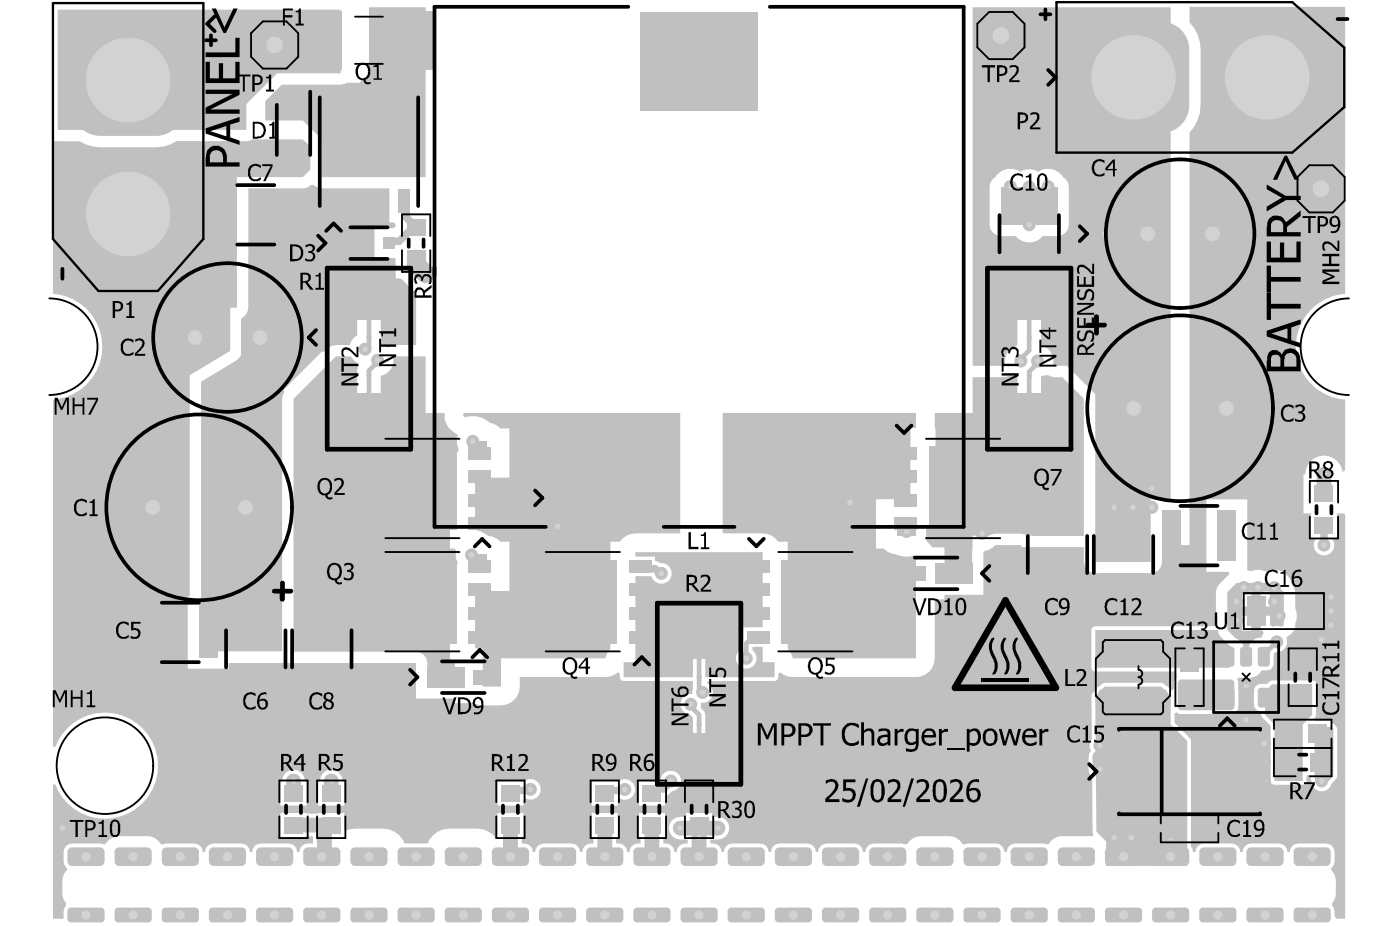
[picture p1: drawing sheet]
<svg xmlns="http://www.w3.org/2000/svg" width="251mm" height="166mm" viewBox="0 0 251 166" stroke-linecap="round" stroke-linejoin="round" font-family="sans-serif">
<g fill="#c0c0c0">
<path d="M44.5 33.7h9.8l.8-.1 .7-.5h.4l.7 .5 .8 .1h12.1v6.1h.8l.4 .6-.5 .5h-3.4v5.3h3.6l.2 .2v3.5h1l1.7 1.7 1 .7v9.5h-3.9a1.8 1.8 0 0 0-1.3 .5l-.7-.4-.5-.2v-4.6a2.12 2.12 0 0 0-2.1-2.2 2.12 2.12 0 0 0-2.1 2.2v3a2.55 2.55 0 0 0-1.3 1.7h-2.5l-.8 .1-1.2 1.1h-.5l-6.8 6.7v.7l-.2 .2-.1 .8v45.2h-14.9v-8.8l.2-.3 .1-.7v-38.5l6.3-3.7a2.29 2.29 0 0 0 1-1.8v-5.9l.6-.4 .4-.6 .2-.8z"/>
<path d="M52.6 71.4l7.6-7.6h2.7l.3 .5 .8 .7 .2 .5-.2 .9v4.2a2.12 2.12 0 0 0 2.1 2.1 2.12 2.12 0 0 0 2.1-2.1v-3.3a2.81 2.81 0 0 0 2.3-3.2l.2-.3h5.5v10.1h3.4a3.7 3.7 0 0 0 2.1 3.8l.4 .2a2.73 2.73 0 0 0 .1 2.4v.4l-.2 .2h-1.4v17.3h.8l.4 .4a2.57 2.57 0 0 0 .2 2.2l-.2 .4h-1.2v17.3h.9v4.4h-4.9v-4.2a2.03 2.03 0 0 0-2.1-2h-21.9z"/>
<path d="M167.5 73.9h6.8v-6.4h5.8a2.61 2.61 0 0 1 2.2-.1v3.2a2.12 2.12 0 0 0 2.1 2.1 2.12 2.12 0 0 0 2.1-2.1v-3.2a1.7 1.7 0 0 1 1.5-.1l.7 .2h1.6l3.9 3.9v24.5h-10.2l-.2-.2-.8-.1h-4.7l-.8 .1-.3 .2h-2.9l-.1 8.5h-5v-6.4h-2.2l-1-1-.1-.5v-2.5h1.7v-17.3l-.1-.1z"/>
<path d="M30.6 25.8l1-.5h12.5l.8-.2 .3-.1h9.1l1.3 1.3v4.1l-1.3 1.3h-23.7z"/>
<path d="M83 73.9h38.9v21.6h-8.1a3.3 3.3 0 0 0-2.7 1.5h-1.7v19.2l-.6 .7-.3 1h-18.7v5h-3.3v-6.8h-1.4v-10.3h6.2v-8.8h-1.6a3.2 3.2 0 0 0-2.3-1l-1.2-.8-1.1-.3v-9.4h6.2v-8.8h-1.6a3 3 0 0 0-1.9-1 4.3 4.3 0 0 0-4.5-1l-.3-.2z"/>
<path d="M129.5 73.9h34.6v2.7h-1v12.8h-6.1v8.8h1.3a3.7 3.7 0 0 0 2.4 1.1l1.1 .4h1.2l.8-.3 .3 .3v18.2h-22.1l-.3-1-.6-.7v-19.2h-1.7a3.3 3.3 0 0 0-2.8-1.5h-7.1z"/>
<path d="M113.8 98.9h22.8v13.4h-3.4v1.9l-.5 .6-.1 1.6a1.86 1.86 0 0 0-.3 2.7 1.86 1.86 0 0 0 2.8 0 1.86 1.86 0 0 0-.3-2.7v-.6h1.8v2.8h2.2v2.7h-12.4v-3.4a1.1 1.1 0 0 0-1.2-1.1 1.1 1.1 0 0 0-1.1 1.1v3.4h-12.4v-2.7h2.1v-15.5l2.9 .1a1.85 1.85 0 0 0 2.2 1.3 1.85 1.85 0 0 0 1.4-2.1 1.85 1.85 0 0 0-2-1.6l-.4-.2-.5-.1-.1-.8h-3.5z"/>
<path d="M196.2 112.8h22a4.6 4.6 0 0 0 2.4 3l-.1 3.3-.3 .5h-24z"/>
<path d="M47.5 18.1l3-2.9h10.5l.8-.2 .3-.2h2.3l1.7-1.7v-11.8h10.1v30.4h-18.5v-6.7l-3.4-3.4h-6.8z"/>
<path d="M10.3 1.7h50.7v11.4h-11.4l-5.5 5.5v4.7h-33.8z"/>
<path d="M160.7 94.2h3.4v1.7h-3.4z"/>
<path d="M196.2 124.6l1.7-1.7h10.2l1.6 1.7v5.1l3 3v22.3h-14.5v-4.3l-1.8-1.8z"/>
<path d="M58.8 15.3h2v3.8h2.2v-3.8h2v3.8h2.2v-3.8h2v3.8h2.2v-3.8h2.1v15.9h-14.7z"/>
<path d="M179.3 33.5h10.2v6.7h-10.2z"/>
<path d="M83.8 79h3.4v1.7h-3.4z"/>
<path d="M83.8 99.3h3.4v1.7h-3.4z"/>
<path d="M235.5 130.5l.4-.4h2.6l.4 .4v8.5l-1.3 1.3h-1.2l-.9-.9z"/>
<path d="M226.6 123.8l1.3-1.3h7.2v5.5l-1.7 1.7v10.1h-5.1v-10.1l-1.7-1.7z"/>
<path d="M211 122.1l.4-.4h9.3l.4 .4v4.6l-.4 .5h-9.3l-.4-.5z"/>
<path d="M9.5 25.6l.4-.4 4.4 .1 1 .5 1.3 .4 1.4 .2h10l1.3-.2 1.3-.4 1-.5h10.8v29.8h-1.1v7.7l-7.3 4.4v39.6h-.4v12.9h7.4v-1h33.5v6.4h7v.8h3.5a10.4 10.4 0 0 0 5.6 .3 3.4 3.4 0 0 0 2.5-3.3v-1.7h15.4l1.2-.2 .9-.6 .5 .2v.7a.68 .68 0 0 0 .6 .6h12.4l-.1 2.4a1.84 1.84 0 0 0-2.1 1.6 1.84 1.84 0 0 0 1.7 2l.5 .6v4.6a1.1 1.1 0 0 0 1.1 1.1 1.1 1.1 0 0 0 1.2-1.1v-5.1l-.1-.4-.8-.9 .1-.9h.6a1.84 1.84 0 0 0 1.5-1.5 1.84 1.84 0 0 0-1-1.9l.1-.5h12a.68 .68 0 0 0 .6-.6v-.7l.5-.2 .8 .6 1.3 .2h22.1l.9-.1a3.4 3.4 0 0 0 2.5-3.2v-10.6h1.7v-.8h7v-7.7l1.7-.8 .4-.4h4.7v.4h11.2v2.6l.1 .8 .5 .7 .6 .4 .8 .2h10a2.03 2.03 0 0 0 2-2.1v-3h4.9v-73.9l.8-1 .7-1.2 .4-1.3 .1-1.4v-9.9a6.9 6.9 0 0 0-2-4.9v-2.8h27.9v51.4l-.8 .1a9.5 9.5 0 0 0-8 9.8 9.5 9.5 0 0 0 8.8 9v12.7l-.4 .3a3.4 3.4 0 0 0-3.6-2.9 3.4 3.4 0 0 0-3.2 3.3h-.3v7h1.4v4.4l.6 .1 .1 .3-.2 .5a1.86 1.86 0 0 0 2.1 2.2 1.86 1.86 0 0 0 1.3-2.7l.2-.4h.5v-4.4h1.4l.1 .4v72.2h-1.5l-.4-.4a1.88 1.88 0 0 0-.4-1.9v-.5l.5-1 .1-3a2.41 2.41 0 0 0-.8-1.9v-.4l.2-.1a3.6 3.6 0 0 0 0-3.8l-.5-.3-.6-.2h-5l-.6 .2-.5 .3-.3 .5-.1 .6h-.4a1.53 1.53 0 0 0-1.6-1.6h-5l-.5 .2-.5 .3-.4 .5-.1 .6h-.4a1.53 1.53 0 0 0-1.5-1.6h-5l-.6 .2-.5 .3-.3 .5-.1 .6h-.4l-.2-.6-.2-.4v-18.9l-.2-.5-2.8-2.8v-1.7l.4-.2 .6 .3h9.3a1.51 1.51 0 0 0 1.2-1.7l-.1-4-.2-.5 .5-.3 .6 .1a3.1 3.1 0 0 0 3.3-1.3 2.18 2.18 0 0 0 2.1-.8l.1-2.3 .3-.3h.6a1.82 1.82 0 0 0 1.4-2.4l.2-.4a2.59 2.59 0 0 0 1.4-2.4 3.1 3.1 0 0 0 0-2.6v-2.9l-.2-.7-.5-.7a3.1 3.1 0 0 0-4.4-2.3h-.4a3.5 3.5 0 0 0-2.5 0l-.6-.2v-12.7h-7.4v13h4.1l.1 .4-1.9 1.8-.4 .7-.2 .7v6.1h-21.6a.68 .68 0 0 0-.7 .7v6.8l.2 .4 .3 .2h14.5a1.08 1.08 0 0 1-.1 1.6l-.1 1.6-.4 .2-.5-.5-1.1-.8h-.2h-10.2h-.2l-.6 .5a1.16 1.16 0 0 0-.9 .9l-.5 .5-.2 .4 .1 7.8a1.74 1.74 0 0 0-.1 2 5.2 5.2 0 0 0-.3 4.1l.5 .7 .1 9.7 .1 .5-.2 .4-5.4-.1-.7 .1-.7 .3-.6 .4-.4 .6-.3 .1-.7-.2h-5l-.6 .2-.5 .3-.3 .5-.1 .6h-.4a1.53 1.53 0 0 0-1.6-1.6h-5l-.6 .2-.3-.1a2.86 2.86 0 0 0-2.5-1.4l-5.7 .1-.7 .3-.6 .4-.5 .6-.3 .1-.7-.2h-4.9l-.6 .2-.5 .3-.4 .5-.1 .6h-.4a1.53 1.53 0 0 0-1.5-1.6h-5l-.6 .2-.5 .3-.3 .5-.1 .6h-.4a1.53 1.53 0 0 0-1.6-1.6h-4.9l-.6 .2-.5 .3-.4 .5-.1 .6h-.4a1.53 1.53 0 0 0-1.5-1.6h-5l-.6 .2-.5 .3-.3 .5-.1 .6h-.4a1.6 1.6 0 0 0-2-1.6v-.7h1.3a2.03 2.03 0 0 0 2.1-2 2.03 2.03 0 0 0-2.1-2h-1v-.7h-4.7v.7a2.47 2.47 0 0 0-2.9 1.2 2.03 2.03 0 0 0 1.9 2.8h1.3v.7a1.64 1.64 0 0 0-2 1.6h-.4l-.1-.6a1.68 1.68 0 0 0-1.9-1v-1.1h.3v-4.3h-4.6v4.3h.3v1.1h-.5a1.53 1.53 0 0 0-1.5 1.6h-.4l-.1-.6a1.68 1.68 0 0 0-1.9-1v-1.1h.3v-4.3h-4.7v4.3h.3v1.1h-.4a1.53 1.53 0 0 0-1.6 1.6h-.4l-.1-.6-.3-.5-.5-.3-.6-.2h-5a1.53 1.53 0 0 0-1.5 1.6h-.4l-.1-.6a1.68 1.68 0 0 0-1.9-1v-1.1h.3v-4.3h-4.7v4.2l-.4 .1a4 4 0 0 0-3.2-1.5h-5l-1.1 .1a4 4 0 0 0-2.8 2.5h-4.1l-.3-.5a4.2 4.2 0 0 0-3.6-2.1h-5l-1.1 .1-.5 .2-.3-.2v-2.9h-4.7v.1l-6.7-.1v4.3h4.6v-.1h1.2v1.2h-.9a1.53 1.53 0 0 0-1.6 1.6h-.4l-.1-.6-.3-.5-.5-.3-.6-.2h-5a1.53 1.53 0 0 0-1.5 1.6h-.4l-.1-.6-.4-.5-.5-.3-.5-.2h-5a1.53 1.53 0 0 0-1.6 1.6h-.4l-.1-.6-.3-.5-.5-.3-.6-.2h-5l-.7 .2-.3-.1-.4-.6-.6-.4-.7-.3-5.7-.1a2.86 2.86 0 0 0-2.5 1.4l-.3 .1-.7-.2h-5a1.53 1.53 0 0 0-1.5 1.6v1.6l.1 .6 .5 .6-.1 .5a2.46 2.46 0 0 0-.7 1.8v3l.6 1v.5l-.3 .5-.1 .5v1.3h-1.9v-24l.4-.1a9.5 9.5 0 0 0 14.6 4.3 9.5 9.5 0 0 0 0-15.2 9.5 9.5 0 0 0-14.6 4.3l-.4-.1v-62.2a9.5 9.5 0 0 0 8.8-9.4 9.5 9.5 0 0 0-8.8-9.5zM225 122.8l-.3 .4-.1 .5v2.4a1.23 1.23 0 0 0 1.4 1.3v.9l1.7 1.7v9.8a.68 .68 0 0 0 .6 .7h5.1a.68 .68 0 0 0 .7-.7v-1h.7l.1 .9a1.88 1.88 0 0 0 1.6 2 1.88 1.88 0 0 0 2.1-1.4l.8-.8 .2-.5v-8.5a1.43 1.43 0 0 0-1.1-1.1l-.1-.3h-2.9l-.1-.4 .4-.7-.1-6.1-7.8-.1-.5 .2-.4 .5a2.59 2.59 0 0 0-2 .3zM89.1 139.9v4.3h4.7v-1l.4-.2a1.86 1.86 0 0 0 2.7-2 1.86 1.86 0 0 0-3.1-1.1zM106 139.9v4.3h4.7v-1l.4-.2a1.87 1.87 0 0 0 2.7-1.9 1.87 1.87 0 0 0-3.1-1.2zM114.5 139.9v4.3h4.6v-1.6l.8-.4 .5-.5a1.85 1.85 0 0 0 1.6-2 1.85 1.85 0 0 0-1.9-1.7 1.85 1.85 0 0 0-1.8 1.9zM57.9 138.4l-.4 .7-.2 .8h-.3v4.3h4.7v-4.3h-.3a2.04 2.04 0 0 0-1.2-1.9 2.04 2.04 0 0 0-2.3 .4zM51.1 138.4l-.4 .7-.1 .8h-.3v4.3h4.6v-4.3h-.3a2.04 2.04 0 0 0-1.2-1.9 2.04 2.04 0 0 0-2.3 .4z"/>
<path d="M174.3 1.3h35.4v88.1h-3.5v11.2h-10v-30l-5-5.1h-2.3l-.2-.3a2.78 2.78 0 0 0-2.2-3.3v-4.8a2.12 2.12 0 0 0-2.1-2.2 2.12 2.12 0 0 0-2.1 2.2v4.8a2.82 2.82 0 0 0-2.2 3.3l-.2 .3h-5.6zM177.9 32l-.5 .7-.1 .8v6.7a2.03 2.03 0 0 0 2 2.1h2.7a3.1 3.1 0 0 0 4.8 0h2.7a2.04 2.04 0 0 0 2-2.1v-6.7l-.2-.8-.4-.7-.4-.2a3.1 3.1 0 0 0-4.5-1 3 3 0 0 0-3.2 0 3.1 3.1 0 0 0-4.5 1z"/>
<path d="M219.9 106l1.7-1.6h6.7l1.7 1.6v5.9l-.4 .3-.5-.1-1.1 .1-.5-.3v-1.6h-1.6v2.6h.3l.2 .4-.4 .9a2.28 2.28 0 0 0-2.3 2.2v1.2h-.8a3.4 3.4 0 0 0-.5-2.6l-.6-.6-.4-.1-1.5-1.5zM225.9 105.9v2.7h1.6v-2.7zM222.5 105.9v2.7h1.7v-2.7zM222.5 110.3v2.6h1.7v-2.6z"/>
</g>
<path d="M73.2 41.5h.4M237.2 94.1v3.5M114.7 101.4l.4 .4h2.3l.8 .9h.3M120.2 139.8l-1.3 1.4h-1.3l-.8 .9M95 141.3l-.2 .2h-2.8l-.5 .6M111.9 141.4l-.1 .2h-2.9l-.5 .5M201.7 153.5l-.4 .4M208.8 150.2h.1M209.3 153.5l.4 .4M209.7 150l-.1 .2h-3.3" fill="none" stroke="#c0c0c0" stroke-width="1.3"/>
<path d="M199.6 90.8v3.2l.3 .3h2.7l.4-.3v-3.2M237.2 84.9v3.5M52.6 139.8v2.3M59.3 139.8v2.3M197.1 137.7v-2.1l2.1 2.1M52.6 147.7h6.7M58.1 147.7v5.4l-.4 .3M91.5 147.7v5.7M108.4 147.7v5.7M116.8 147.7v5.7M121.9 148.3h6.7M125.4 147.9l-.2-.2v5.7" fill="none" stroke="#c0c0c0" stroke-width="2.7"/>
<path d="M65.7 62.2l-.3 .3M66.1 60.4v1.7M67.7 64.5v.3l-1.6 1.6v.8M184.4 60.4v2.3l-1.5 1.5v.4M185.9 64.6v.4l-1.5 1.5M131.6 87l.9 1h1.2l3.4 3.4v1.1l2.5-2.5h12.7M123.8 126.1v.4l1.4 1.5v1.8M125.2 121.2v2.8M125.6 123.7l.3 .3" fill="none" stroke="#c0c0c0" stroke-width=".83"/>
<path d="M179.4 82.3l-5.1 5.2" fill="none" stroke="#c0c0c0" stroke-width="3.3"/>
<circle cx="74.4" cy="40.7" r=".67" fill="#c0c0c0"/>
<path d="M72.4 36l.4 .4v2.5l1.6 1.8-.8 .8M73.2 41.5l-1.7 1.7h-1.4l-.3 .3" fill="none" stroke="#c0c0c0" stroke-width="1.3"/>
<path d="M74.6 46.4v.9l1.6 1.7M238.5 106.9l-1.6 1.5h-1.9v1" fill="none" stroke="#c0c0c0" stroke-width="3.3"/>
<path d="M66.1 57.1v3.3M184.4 57.1v3.3M66.1 67.2v3.4M184.4 66.5v4.1M162.3 81.1h-5.2l-1.5 1.5v.7l2.1 2.1h4.6M125.2 117.9v3.3M135.8 114.1l-.6 .6h-1l-.5 .5v2.7M228.8 114.9l-1.5 1.4h-.2v.6l-.7 .7M125.2 129.8v3.3" fill="none" stroke="#c0c0c0" stroke-width=".83"/>
<circle cx="184.4" cy="40.2" r="1.16" fill="#c0c0c0"/>
<circle cx="184.4" cy="40.2" r=".5" fill="#d2d2d2"/>
<circle cx="181" cy="33.4" r="1.16" fill="#c0c0c0"/>
<circle cx="181" cy="33.4" r=".5" fill="#d2d2d2"/>
<circle cx="184.4" cy="33.5" r="1.16" fill="#c0c0c0"/>
<circle cx="184.4" cy="33.5" r=".5" fill="#d2d2d2"/>
<circle cx="187.8" cy="33.4" r="1.16" fill="#c0c0c0"/>
<circle cx="187.8" cy="33.4" r=".5" fill="#d2d2d2"/>
<circle cx="209.7" cy="150" r="1.16" fill="#c0c0c0"/>
<circle cx="209.7" cy="150" r=".5" fill="#d2d2d2"/>
<circle cx="120.2" cy="139.8" r="1.16" fill="#c0c0c0"/>
<circle cx="120.2" cy="139.8" r=".5" fill="#d2d2d2"/>
<circle cx="128.6" cy="148.3" r="1.16" fill="#c0c0c0"/>
<circle cx="128.6" cy="148.3" r=".5" fill="#d2d2d2"/>
<circle cx="125.2" cy="150" r="1.16" fill="#c0c0c0"/>
<circle cx="125.2" cy="150" r=".5" fill="#d2d2d2"/>
<circle cx="121.9" cy="148.3" r="1.16" fill="#c0c0c0"/>
<circle cx="121.9" cy="148.3" r=".5" fill="#d2d2d2"/>
<circle cx="111.9" cy="141.4" r="1.16" fill="#c0c0c0"/>
<circle cx="111.9" cy="141.4" r=".5" fill="#d2d2d2"/>
<circle cx="95" cy="141.3" r="1.16" fill="#c0c0c0"/>
<circle cx="95" cy="141.3" r=".5" fill="#d2d2d2"/>
<circle cx="202.7" cy="150" r="1.16" fill="#c0c0c0"/>
<circle cx="202.7" cy="150" r=".5" fill="#d2d2d2"/>
<circle cx="125.9" cy="124" r="1.16" fill="#c0c0c0"/>
<circle cx="125.9" cy="124" r=".5" fill="#d2d2d2"/>
<circle cx="123.8" cy="126.1" r="1.16" fill="#c0c0c0"/>
<circle cx="123.8" cy="126.1" r=".5" fill="#d2d2d2"/>
<circle cx="152.3" cy="90" r="1.16" fill="#c0c0c0"/>
<circle cx="152.3" cy="90" r=".5" fill="#d2d2d2"/>
<circle cx="99.9" cy="94.2" r="1.16" fill="#c0c0c0"/>
<circle cx="99.9" cy="94.2" r=".5" fill="#d2d2d2"/>
<circle cx="118.5" cy="102.7" r="1.16" fill="#c0c0c0"/>
<circle cx="118.5" cy="102.7" r=".5" fill="#d2d2d2"/>
<circle cx="52.6" cy="139.8" r="1.16" fill="#c0c0c0"/>
<circle cx="52.6" cy="139.8" r=".5" fill="#d2d2d2"/>
<circle cx="59.3" cy="139.8" r="1.16" fill="#c0c0c0"/>
<circle cx="59.3" cy="139.8" r=".5" fill="#d2d2d2"/>
<circle cx="67.7" cy="64.5" r="1.16" fill="#c0c0c0"/>
<circle cx="67.7" cy="64.5" r=".5" fill="#d2d2d2"/>
<circle cx="65.4" cy="62.5" r="1.16" fill="#c0c0c0"/>
<circle cx="65.4" cy="62.5" r=".5" fill="#d2d2d2"/>
<circle cx="237.2" cy="84.9" r="1.16" fill="#c0c0c0"/>
<circle cx="237.2" cy="84.9" r=".5" fill="#d2d2d2"/>
<circle cx="237.2" cy="97.6" r="1.16" fill="#c0c0c0"/>
<circle cx="237.2" cy="97.6" r=".5" fill="#d2d2d2"/>
<circle cx="162.4" cy="95.2" r="1.16" fill="#c0c0c0"/>
<circle cx="162.4" cy="95.2" r=".5" fill="#d2d2d2"/>
<circle cx="197.1" cy="133.5" r="1.16" fill="#c0c0c0"/>
<circle cx="197.1" cy="133.5" r=".5" fill="#d2d2d2"/>
<circle cx="197.1" cy="137.7" r="1.16" fill="#c0c0c0"/>
<circle cx="197.1" cy="137.7" r=".5" fill="#d2d2d2"/>
<circle cx="175.9" cy="95.5" r="1.16" fill="#c0c0c0"/>
<circle cx="175.9" cy="95.5" r=".5" fill="#d2d2d2"/>
<circle cx="199.6" cy="150" r="1.16" fill="#c0c0c0"/>
<circle cx="199.6" cy="150" r=".5" fill="#d2d2d2"/>
<circle cx="84.5" cy="99.4" r="1.16" fill="#c0c0c0"/>
<circle cx="84.5" cy="99.4" r=".5" fill="#d2d2d2"/>
<circle cx="185.9" cy="64.6" r="1.16" fill="#c0c0c0"/>
<circle cx="185.9" cy="64.6" r=".5" fill="#d2d2d2"/>
<circle cx="182.9" cy="64.6" r="1.16" fill="#c0c0c0"/>
<circle cx="182.9" cy="64.6" r=".5" fill="#d2d2d2"/>
<circle cx="197.9" cy="41.8" r="1.16" fill="#c0c0c0"/>
<circle cx="197.9" cy="41.8" r=".5" fill="#d2d2d2"/>
<circle cx="199.6" cy="90.8" r="1.16" fill="#c0c0c0"/>
<circle cx="199.6" cy="90.8" r=".5" fill="#d2d2d2"/>
<circle cx="203" cy="90.8" r="1.16" fill="#c0c0c0"/>
<circle cx="203" cy="90.8" r=".5" fill="#d2d2d2"/>
<circle cx="206.4" cy="87.5" r="1.16" fill="#c0c0c0"/>
<circle cx="206.4" cy="87.5" r=".5" fill="#d2d2d2"/>
<circle cx="206.4" cy="90.8" r="1.16" fill="#c0c0c0"/>
<circle cx="206.4" cy="90.8" r=".5" fill="#d2d2d2"/>
<circle cx="76.2" cy="49" r="1.16" fill="#c0c0c0"/>
<circle cx="76.2" cy="49" r=".5" fill="#d2d2d2"/>
<circle cx="226.5" cy="139.8" r="1.16" fill="#c0c0c0"/>
<circle cx="226.5" cy="139.8" r=".5" fill="#d2d2d2"/>
<circle cx="226.5" cy="136.5" r="1.16" fill="#c0c0c0"/>
<circle cx="226.5" cy="136.5" r=".5" fill="#d2d2d2"/>
<circle cx="226.5" cy="133.1" r="1.16" fill="#c0c0c0"/>
<circle cx="226.5" cy="133.1" r=".5" fill="#d2d2d2"/>
<circle cx="223.3" cy="122.9" r="1.16" fill="#c0c0c0"/>
<circle cx="223.3" cy="122.9" r=".5" fill="#d2d2d2"/>
<circle cx="223.3" cy="128.9" r="1.16" fill="#c0c0c0"/>
<circle cx="223.3" cy="128.9" r=".5" fill="#d2d2d2"/>
<circle cx="236.8" cy="114.5" r="1.16" fill="#c0c0c0"/>
<circle cx="236.8" cy="114.5" r=".5" fill="#d2d2d2"/>
<circle cx="238.5" cy="112" r="1.16" fill="#c0c0c0"/>
<circle cx="238.5" cy="112" r=".5" fill="#d2d2d2"/>
<circle cx="238.5" cy="109.4" r="1.16" fill="#c0c0c0"/>
<circle cx="238.5" cy="109.4" r=".5" fill="#d2d2d2"/>
<circle cx="238.5" cy="106.9" r="1.16" fill="#c0c0c0"/>
<circle cx="238.5" cy="106.9" r=".5" fill="#d2d2d2"/>
<circle cx="84.7" cy="79" r="1.16" fill="#c0c0c0"/>
<circle cx="84.7" cy="79" r=".5" fill="#d2d2d2"/>
<circle cx="133.7" cy="117.9" r="1.16" fill="#c0c0c0"/>
<circle cx="133.7" cy="117.9" r=".5" fill="#d2d2d2"/>
<circle cx="228.8" cy="114.9" r="1.16" fill="#c0c0c0"/>
<circle cx="228.8" cy="114.9" r=".5" fill="#d2d2d2"/>
<circle cx="229.2" cy="110.3" r="1.16" fill="#c0c0c0"/>
<circle cx="229.2" cy="110.3" r=".5" fill="#d2d2d2"/>
<circle cx="222.8" cy="105.2" r="1.16" fill="#c0c0c0"/>
<circle cx="222.8" cy="105.2" r=".5" fill="#d2d2d2"/>
<circle cx="228.3" cy="105.2" r="1.16" fill="#c0c0c0"/>
<circle cx="228.3" cy="105.2" r=".5" fill="#d2d2d2"/>
<circle cx="225.4" cy="105.2" r="1.16" fill="#c0c0c0"/>
<circle cx="225.4" cy="105.2" r=".5" fill="#d2d2d2"/>
<circle cx="203" cy="87.5" r="1.16" fill="#c0c0c0"/>
<circle cx="203" cy="87.5" r=".5" fill="#d2d2d2"/>
<circle cx="236.8" cy="139.8" r="1.16" fill="#c0c0c0"/>
<circle cx="236.8" cy="139.8" r=".5" fill="#d2d2d2"/>
<circle cx="228.3" cy="107.7" r="1.16" fill="#c0c0c0"/>
<circle cx="228.3" cy="107.7" r=".5" fill="#d2d2d2"/>
<circle cx="221.6" cy="107.7" r="1.16" fill="#c0c0c0"/>
<circle cx="221.6" cy="107.7" r=".5" fill="#d2d2d2"/>
<circle cx="221.6" cy="111.1" r="1.16" fill="#c0c0c0"/>
<circle cx="221.6" cy="111.1" r=".5" fill="#d2d2d2"/>
<path d="M55 162.5h5.3l.7 .7v1.3l-.7 .7h-5.3l-.7-.7v-1.3z" fill-rule="evenodd" fill="#c0c0c0"/>
<g fill="#c0c0c0">
<path d="M60.3 162.5v.7zM60.3 162.5a.66 .66 0 0 1 .7 .7h-.7z"/>
<path d="M54.3 163.2h.7zM54.5 162.7l.5-.2v.7h-.7z"/>
<path d="M55 164.5v.7zM54.3 164.5h.7v.7a.66 .66 0 0 1-.7-.7z"/>
<path d="M60.3 164.5h.7zM60.3 164.5h.7a.66 .66 0 0 1-.7 .7z"/>
</g>
<circle cx="57.7" cy="163.8" r=".83" fill="#d2d2d2"/>
<path d="M63.4 162.5h5.4l.6 .7v1.3l-.6 .7h-5.4l-.6-.7v-1.3z" fill-rule="evenodd" fill="#c0c0c0"/>
<g fill="#c0c0c0">
<path d="M68.8 162.5v.7zM68.8 162.5a.66 .66 0 0 1 .6 .7h-.6z"/>
<path d="M62.8 163.2h.6zM63 162.7l.4-.2v.7h-.6z"/>
<path d="M63.4 164.5v.7zM62.8 164.5h.6v.7a.66 .66 0 0 1-.6-.7z"/>
<path d="M68.8 164.5h.6zM68.8 164.5h.6a.66 .66 0 0 1-.6 .7z"/>
</g>
<circle cx="66.1" cy="163.8" r=".83" fill="#d2d2d2"/>
<path d="M71.9 162.5h5.3l.7 .7v1.3l-.7 .7h-5.3l-.7-.7v-1.3z" fill-rule="evenodd" fill="#c0c0c0"/>
<g fill="#c0c0c0">
<path d="M77.2 162.5v.7zM77.2 162.5a.66 .66 0 0 1 .7 .7h-.7z"/>
<path d="M71.2 163.2h.7zM71.4 162.7l.5-.2v.7h-.7z"/>
<path d="M71.9 164.5v.7zM71.2 164.5h.7v.7a.66 .66 0 0 1-.7-.7z"/>
<path d="M77.2 164.5h.7zM77.2 164.5h.7a.66 .66 0 0 1-.7 .7z"/>
</g>
<circle cx="74.6" cy="163.8" r=".83" fill="#d2d2d2"/>
<path d="M80.3 162.5h5.4l.6 .7v1.3l-.6 .7h-5.4l-.6-.7v-1.3z" fill-rule="evenodd" fill="#c0c0c0"/>
<g fill="#c0c0c0">
<path d="M85.7 162.5v.7zM85.7 162.5a.66 .66 0 0 1 .6 .7h-.6z"/>
<path d="M79.7 163.2h.6zM79.9 162.7l.4-.2v.7h-.6z"/>
<path d="M80.3 164.5v.7zM79.7 164.5h.6v.7a.66 .66 0 0 1-.6-.7z"/>
<path d="M85.7 164.5h.6zM85.7 164.5h.6a.66 .66 0 0 1-.6 .7z"/>
</g>
<circle cx="83" cy="163.8" r=".83" fill="#d2d2d2"/>
<path d="M88.8 162.5h5.3l.7 .7v1.3l-.7 .7h-5.3l-.7-.7v-1.3z" fill-rule="evenodd" fill="#c0c0c0"/>
<g fill="#c0c0c0">
<path d="M94.1 162.5v.7zM94.1 162.5a.66 .66 0 0 1 .7 .7h-.7z"/>
<path d="M88.1 163.2h.7zM88.3 162.7l.5-.2v.7h-.7z"/>
<path d="M88.8 164.5v.7zM88.1 164.5h.7v.7a.66 .66 0 0 1-.7-.7z"/>
<path d="M94.1 164.5h.7zM94.1 164.5h.7a.66 .66 0 0 1-.7 .7z"/>
</g>
<circle cx="91.5" cy="163.8" r=".83" fill="#d2d2d2"/>
<path d="M12.7 162.5h5.4l.6 .7v1.3l-.6 .7h-5.4l-.6-.7v-1.3z" fill-rule="evenodd" fill="#c0c0c0"/>
<g fill="#c0c0c0">
<path d="M18.1 162.5v.7zM18.1 162.5a.66 .66 0 0 1 .6 .7h-.6z"/>
<path d="M12.1 163.2h.6zM12.3 162.7l.4-.2v.7h-.6z"/>
<path d="M12.7 164.5v.7zM12.1 164.5h.6v.7a.66 .66 0 0 1-.6-.7z"/>
<path d="M18.1 164.5h.6zM18.1 164.5h.6a.66 .66 0 0 1-.6 .7z"/>
</g>
<circle cx="15.4" cy="163.8" r=".83" fill="#d2d2d2"/>
<path d="M46.5 162.5h5.4l.6 .7v1.3l-.6 .7h-5.4l-.6-.7v-1.3z" fill-rule="evenodd" fill="#c0c0c0"/>
<g fill="#c0c0c0">
<path d="M51.9 162.5v.7zM51.9 162.5a.66 .66 0 0 1 .6 .7h-.6z"/>
<path d="M45.9 163.2h.6zM46.1 162.7l.4-.2v.7h-.6z"/>
<path d="M46.5 164.5v.7zM45.9 164.5h.6v.7a.66 .66 0 0 1-.6-.7z"/>
<path d="M51.9 164.5h.6zM51.9 164.5h.6a.66 .66 0 0 1-.6 .7z"/>
</g>
<circle cx="49.2" cy="163.8" r=".83" fill="#d2d2d2"/>
<path d="M38.1 162.5h5.3l.7 .7v1.3l-.7 .7h-5.3l-.7-.7v-1.3z" fill-rule="evenodd" fill="#c0c0c0"/>
<g fill="#c0c0c0">
<path d="M43.4 162.5v.7zM43.4 162.5a.66 .66 0 0 1 .7 .7h-.7z"/>
<path d="M37.4 163.2h.7zM37.6 162.7l.5-.2v.7h-.7z"/>
<path d="M38.1 164.5v.7zM37.4 164.5h.7v.7a.66 .66 0 0 1-.7-.7z"/>
<path d="M43.4 164.5h.7zM43.4 164.5h.7a.66 .66 0 0 1-.7 .7z"/>
</g>
<circle cx="40.8" cy="163.8" r=".83" fill="#d2d2d2"/>
<path d="M29.6 162.5h5.4l.6 .7v1.3l-.6 .7h-5.4l-.6-.7v-1.3z" fill-rule="evenodd" fill="#c0c0c0"/>
<g fill="#c0c0c0">
<path d="M35 162.5v.7zM35 162.5a.66 .66 0 0 1 .6 .7h-.6z"/>
<path d="M29 163.2h.6zM29.2 162.7l.4-.2v.7h-.6z"/>
<path d="M29.6 164.5v.7zM29 164.5h.6v.7a.66 .66 0 0 1-.6-.7z"/>
<path d="M35 164.5h.6zM35 164.5h.6a.66 .66 0 0 1-.6 .7z"/>
</g>
<circle cx="32.3" cy="163.8" r=".83" fill="#d2d2d2"/>
<path d="M21.2 162.5h5.3l.7 .7v1.3l-.7 .7h-5.3l-.7-.7v-1.3z" fill-rule="evenodd" fill="#c0c0c0"/>
<g fill="#c0c0c0">
<path d="M26.5 162.5v.7zM26.5 162.5a.66 .66 0 0 1 .7 .7h-.7z"/>
<path d="M20.5 163.2h.7zM20.7 162.7l.5-.2v.7h-.7z"/>
<path d="M21.2 164.5v.7zM20.5 164.5h.7v.7a.66 .66 0 0 1-.7-.7z"/>
<path d="M26.5 164.5h.7zM26.5 164.5h.7a.66 .66 0 0 1-.7 .7z"/>
</g>
<circle cx="23.9" cy="163.8" r=".83" fill="#d2d2d2"/>
<path d="M105.7 162.5h5.3l.7 .7v1.3l-.7 .7h-5.3l-.7-.7v-1.3z" fill-rule="evenodd" fill="#c0c0c0"/>
<g fill="#c0c0c0">
<path d="M111 162.5v.7zM111 162.5a.66 .66 0 0 1 .7 .7h-.7z"/>
<path d="M105 163.2h.7zM105.2 162.7l.5-.2v.7h-.7z"/>
<path d="M105.7 164.5v.7zM105 164.5h.7v.7a.66 .66 0 0 1-.7-.7z"/>
<path d="M111 164.5h.7zM111 164.5h.7a.66 .66 0 0 1-.7 .7z"/>
</g>
<circle cx="108.3" cy="163.8" r=".83" fill="#d2d2d2"/>
<path d="M122.6 162.5h5.3l.7 .7v1.3l-.7 .7h-5.3l-.7-.7v-1.3z" fill-rule="evenodd" fill="#c0c0c0"/>
<g fill="#c0c0c0">
<path d="M127.9 162.5v.7zM127.9 162.5a.66 .66 0 0 1 .7 .7h-.7z"/>
<path d="M121.9 163.2h.7zM122.1 162.7l.5-.2v.7h-.7z"/>
<path d="M122.6 164.5v.7zM121.9 164.5h.7v.7a.66 .66 0 0 1-.7-.7z"/>
<path d="M127.9 164.5h.7zM127.9 164.5h.7a.66 .66 0 0 1-.7 .7z"/>
</g>
<circle cx="125.2" cy="163.8" r=".83" fill="#d2d2d2"/>
<path d="M114.1 162.5h5.4l.6 .7v1.3l-.6 .7h-5.4l-.6-.7v-1.3z" fill-rule="evenodd" fill="#c0c0c0"/>
<g fill="#c0c0c0">
<path d="M119.5 162.5v.7zM119.5 162.5a.66 .66 0 0 1 .6 .7h-.6z"/>
<path d="M113.5 163.2h.6zM113.7 162.7l.4-.2v.7h-.6z"/>
<path d="M114.1 164.5v.7zM113.5 164.5h.6v.7a.66 .66 0 0 1-.6-.7z"/>
<path d="M119.5 164.5h.6zM119.5 164.5h.6a.66 .66 0 0 1-.6 .7z"/>
</g>
<circle cx="116.8" cy="163.8" r=".83" fill="#d2d2d2"/>
<path d="M131 162.5h5.4l.6 .7v1.3l-.6 .7h-5.4l-.6-.7v-1.3z" fill-rule="evenodd" fill="#c0c0c0"/>
<g fill="#c0c0c0">
<path d="M136.4 162.5v.7zM136.4 162.5a.66 .66 0 0 1 .6 .7h-.6z"/>
<path d="M130.4 163.2h.6zM130.6 162.7l.4-.2v.7h-.6z"/>
<path d="M131 164.5v.7zM130.4 164.5h.6v.7a.66 .66 0 0 1-.6-.7z"/>
<path d="M136.4 164.5h.6zM136.4 164.5h.6a.66 .66 0 0 1-.6 .7z"/>
</g>
<circle cx="133.7" cy="163.8" r=".83" fill="#d2d2d2"/>
<path d="M164.8 162.5h5.4l.6 .7v1.3l-.6 .7h-5.4l-.6-.7v-1.3z" fill-rule="evenodd" fill="#c0c0c0"/>
<g fill="#c0c0c0">
<path d="M170.2 162.5v.7zM170.2 162.5a.66 .66 0 0 1 .6 .7h-.6z"/>
<path d="M164.2 163.2h.6zM164.4 162.7l.4-.2v.7h-.6z"/>
<path d="M164.8 164.5v.7zM164.2 164.5h.6v.7a.66 .66 0 0 1-.6-.7z"/>
<path d="M170.2 164.5h.6zM170.2 164.5h.6a.66 .66 0 0 1-.6 .7z"/>
</g>
<circle cx="167.5" cy="163.8" r=".83" fill="#d2d2d2"/>
<path d="M139.5 162.5h5.3l.7 .7v1.3l-.7 .7h-5.3l-.7-.7v-1.3z" fill-rule="evenodd" fill="#c0c0c0"/>
<g fill="#c0c0c0">
<path d="M144.8 162.5v.7zM144.8 162.5a.66 .66 0 0 1 .7 .7h-.7z"/>
<path d="M138.8 163.2h.7zM139 162.7l.5-.2v.7h-.7z"/>
<path d="M139.5 164.5v.7zM138.8 164.5h.7v.7a.66 .66 0 0 1-.7-.7z"/>
<path d="M144.8 164.5h.7zM144.8 164.5h.7a.66 .66 0 0 1-.7 .7z"/>
</g>
<circle cx="142.1" cy="163.8" r=".83" fill="#d2d2d2"/>
<path d="M156.4 162.5h5.3l.7 .7v1.3l-.7 .7h-5.3l-.7-.7v-1.3z" fill-rule="evenodd" fill="#c0c0c0"/>
<g fill="#c0c0c0">
<path d="M161.7 162.5v.7zM161.7 162.5a.66 .66 0 0 1 .7 .7h-.7z"/>
<path d="M155.7 163.2h.7zM155.9 162.7l.5-.2v.7h-.7z"/>
<path d="M156.4 164.5v.7zM155.7 164.5h.7v.7a.66 .66 0 0 1-.7-.7z"/>
<path d="M161.7 164.5h.7zM161.7 164.5h.7a.66 .66 0 0 1-.7 .7z"/>
</g>
<circle cx="159" cy="163.8" r=".83" fill="#d2d2d2"/>
<path d="M173.3 162.5h5.3l.7 .7v1.3l-.7 .7h-5.3l-.7-.7v-1.3z" fill-rule="evenodd" fill="#c0c0c0"/>
<g fill="#c0c0c0">
<path d="M178.6 162.5v.7zM178.6 162.5a.66 .66 0 0 1 .7 .7h-.7z"/>
<path d="M172.6 163.2h.7zM172.8 162.7l.5-.2v.7h-.7z"/>
<path d="M173.3 164.5v.7zM172.6 164.5h.7v.7a.66 .66 0 0 1-.7-.7z"/>
<path d="M178.6 164.5h.7zM178.6 164.5h.7a.66 .66 0 0 1-.7 .7z"/>
</g>
<circle cx="175.9" cy="163.8" r=".83" fill="#d2d2d2"/>
<path d="M147.9 162.5h5.4l.6 .7v1.3l-.6 .7h-5.4l-.6-.7v-1.3z" fill-rule="evenodd" fill="#c0c0c0"/>
<g fill="#c0c0c0">
<path d="M153.3 162.5v.7zM153.3 162.5a.66 .66 0 0 1 .6 .7h-.6z"/>
<path d="M147.3 163.2h.6zM147.5 162.7l.4-.2v.7h-.6z"/>
<path d="M147.9 164.5v.7zM147.3 164.5h.6v.7a.66 .66 0 0 1-.6-.7z"/>
<path d="M153.3 164.5h.6zM153.3 164.5h.6a.66 .66 0 0 1-.6 .7z"/>
</g>
<circle cx="150.6" cy="163.8" r=".83" fill="#d2d2d2"/>
<path d="M190.2 162.5h5.3l.7 .7v1.3l-.7 .7h-5.3l-.7-.7v-1.3z" fill-rule="evenodd" fill="#c0c0c0"/>
<g fill="#c0c0c0">
<path d="M195.5 162.5v.7zM195.5 162.5a.66 .66 0 0 1 .7 .7h-.7z"/>
<path d="M189.5 163.2h.7zM189.7 162.7l.5-.2v.7h-.7z"/>
<path d="M190.2 164.5v.7zM189.5 164.5h.7v.7a.66 .66 0 0 1-.7-.7z"/>
<path d="M195.5 164.5h.7zM195.5 164.5h.7a.66 .66 0 0 1-.7 .7z"/>
</g>
<circle cx="192.8" cy="163.8" r=".83" fill="#d2d2d2"/>
<path d="M181.7 162.5h5.4l.6 .7v1.3l-.6 .7h-5.4l-.6-.7v-1.3z" fill-rule="evenodd" fill="#c0c0c0"/>
<g fill="#c0c0c0">
<path d="M187.1 162.5v.7zM187.1 162.5a.66 .66 0 0 1 .6 .7h-.6z"/>
<path d="M181.1 163.2h.6zM181.3 162.7l.4-.2v.7h-.6z"/>
<path d="M181.7 164.5v.7zM181.1 164.5h.6v.7a.66 .66 0 0 1-.6-.7z"/>
<path d="M187.1 164.5h.6zM187.1 164.5h.6a.66 .66 0 0 1-.6 .7z"/>
</g>
<circle cx="184.4" cy="163.8" r=".83" fill="#d2d2d2"/>
<path d="M198.6 162.5h5.4l.6 .7v1.3l-.6 .7h-5.4l-.6-.7v-1.3z" fill-rule="evenodd" fill="#c0c0c0"/>
<g fill="#c0c0c0">
<path d="M204 162.5v.7zM204 162.5a.66 .66 0 0 1 .6 .7h-.6z"/>
<path d="M198 163.2h.6zM198.2 162.7l.4-.2v.7h-.6z"/>
<path d="M198.6 164.5v.7zM198 164.5h.6v.7a.66 .66 0 0 1-.6-.7z"/>
<path d="M204 164.5h.6zM204 164.5h.6a.66 .66 0 0 1-.6 .7z"/>
</g>
<circle cx="201.3" cy="163.8" r=".83" fill="#d2d2d2"/>
<path d="M207.1 162.5h5.3l.7 .7v1.3l-.7 .7h-5.3l-.7-.7v-1.3z" fill-rule="evenodd" fill="#c0c0c0"/>
<g fill="#c0c0c0">
<path d="M212.4 162.5v.7zM212.4 162.5a.66 .66 0 0 1 .7 .7h-.7z"/>
<path d="M206.4 163.2h.7zM206.6 162.7l.5-.2v.7h-.7z"/>
<path d="M207.1 164.5v.7zM206.4 164.5h.7v.7a.66 .66 0 0 1-.7-.7z"/>
<path d="M212.4 164.5h.7zM212.4 164.5h.7a.66 .66 0 0 1-.7 .7z"/>
</g>
<circle cx="209.7" cy="163.8" r=".83" fill="#d2d2d2"/>
<path d="M232.4 162.5h5.4l.6 .7v1.3l-.6 .7h-5.4l-.6-.7v-1.3z" fill-rule="evenodd" fill="#c0c0c0"/>
<g fill="#c0c0c0">
<path d="M237.8 162.5v.7zM237.8 162.5a.66 .66 0 0 1 .6 .7h-.6z"/>
<path d="M231.8 163.2h.6zM232 162.7l.4-.2v.7h-.6z"/>
<path d="M232.4 164.5v.7zM231.8 164.5h.6v.7a.66 .66 0 0 1-.6-.7z"/>
<path d="M237.8 164.5h.6zM237.8 164.5h.6a.66 .66 0 0 1-.6 .7z"/>
</g>
<circle cx="235.1" cy="163.8" r=".83" fill="#d2d2d2"/>
<path d="M215.5 162.5h5.4l.6 .7v1.3l-.6 .7h-5.4l-.6-.7v-1.3z" fill-rule="evenodd" fill="#c0c0c0"/>
<g fill="#c0c0c0">
<path d="M220.9 162.5v.7zM220.9 162.5a.66 .66 0 0 1 .6 .7h-.6z"/>
<path d="M214.9 163.2h.6zM215.1 162.7l.4-.2v.7h-.6z"/>
<path d="M215.5 164.5v.7zM214.9 164.5h.6v.7a.66 .66 0 0 1-.6-.7z"/>
<path d="M220.9 164.5h.6zM220.9 164.5h.6a.66 .66 0 0 1-.6 .7z"/>
</g>
<circle cx="218.2" cy="163.8" r=".83" fill="#d2d2d2"/>
<path d="M224 162.5h5.3l.7 .7v1.3l-.7 .7h-5.3l-.7-.7v-1.3z" fill-rule="evenodd" fill="#c0c0c0"/>
<g fill="#c0c0c0">
<path d="M229.3 162.5v.7zM229.3 162.5a.66 .66 0 0 1 .7 .7h-.7z"/>
<path d="M223.3 163.2h.7zM223.5 162.7l.5-.2v.7h-.7z"/>
<path d="M224 164.5v.7zM223.3 164.5h.7v.7a.66 .66 0 0 1-.7-.7z"/>
<path d="M229.3 164.5h.7zM229.3 164.5h.7a.66 .66 0 0 1-.7 .7z"/>
</g>
<circle cx="226.6" cy="163.8" r=".83" fill="#d2d2d2"/>
<path d="M190.3 151.7h5l.9 .9v1.6l-.9 .9h-5l-.8-.9v-1.6z" fill-rule="evenodd" fill="#c0c0c0"/>
<g fill="#c0c0c0">
<path d="M190.3 154.2v.9zM189.5 154.2h.8v.9a.83 .83 0 0 1-.8-.9z"/>
<path d="M195.3 154.2h.9zM195.3 154.2h.9a.83 .83 0 0 1-.9 .9z"/>
<path d="M195.3 151.7v.9zM195.3 151.7a.83 .83 0 0 1 .9 .9h-.9z"/>
<path d="M189.5 152.6h.8zM189.8 152l.5-.3v.9h-.8z"/>
</g>
<circle cx="192.8" cy="153.4" r=".83" fill="#d2d2d2"/>
<path d="M181.9 151.7h5l.8 .9v1.6l-.8 .9h-5l-.8-.9v-1.6z" fill-rule="evenodd" fill="#c0c0c0"/>
<g fill="#c0c0c0">
<path d="M181.9 154.2v.9zM181.1 154.2h.8v.9a.83 .83 0 0 1-.8-.9z"/>
<path d="M186.9 154.2h.8zM186.9 154.2h.8a.83 .83 0 0 1-.8 .9z"/>
<path d="M186.9 151.7v.9zM186.9 151.7a.83 .83 0 0 1 .8 .9h-.8z"/>
<path d="M181.1 152.6h.8zM181.3 152l.6-.3v.9h-.8z"/>
</g>
<circle cx="184.4" cy="153.4" r=".83" fill="#d2d2d2"/>
<path d="M198.8 151.7h5l.8 .9v1.6l-.8 .9h-5l-.8-.9v-1.6z" fill-rule="evenodd" fill="#c0c0c0"/>
<g fill="#c0c0c0">
<path d="M198.8 154.2v.9zM198 154.2h.8v.9a.83 .83 0 0 1-.8-.9z"/>
<path d="M203.8 154.2h.8zM203.8 154.2h.8a.83 .83 0 0 1-.8 .9z"/>
<path d="M203.8 151.7v.9zM203.8 151.7a.83 .83 0 0 1 .8 .9h-.8z"/>
<path d="M198 152.6h.8zM198.2 152l.6-.3v.9h-.8z"/>
</g>
<circle cx="201.3" cy="153.4" r=".83" fill="#d2d2d2"/>
<path d="M207.2 151.7h5l.9 .9v1.6l-.9 .9h-5l-.8-.9v-1.6z" fill-rule="evenodd" fill="#c0c0c0"/>
<g fill="#c0c0c0">
<path d="M207.2 154.2v.9zM206.4 154.2h.8v.9a.83 .83 0 0 1-.8-.9z"/>
<path d="M212.2 154.2h.9zM212.2 154.2h.9a.83 .83 0 0 1-.9 .9z"/>
<path d="M212.2 151.7v.9zM212.2 151.7a.83 .83 0 0 1 .9 .9h-.9z"/>
<path d="M206.4 152.6h.8zM206.7 152l.5-.3v.9h-.8z"/>
</g>
<circle cx="209.7" cy="153.4" r=".83" fill="#d2d2d2"/>
<path d="M215.7 151.7h5l.8 .9v1.6l-.8 .9h-5l-.8-.9v-1.6z" fill-rule="evenodd" fill="#c0c0c0"/>
<g fill="#c0c0c0">
<path d="M215.7 154.2v.9zM214.9 154.2h.8v.9a.83 .83 0 0 1-.8-.9z"/>
<path d="M220.7 154.2h.8zM220.7 154.2h.8a.83 .83 0 0 1-.8 .9z"/>
<path d="M220.7 151.7v.9zM220.7 151.7a.83 .83 0 0 1 .8 .9h-.8z"/>
<path d="M214.9 152.6h.8zM215.1 152l.6-.3v.9h-.8z"/>
</g>
<circle cx="218.2" cy="153.4" r=".83" fill="#d2d2d2"/>
<path d="M193.1 8.9l5-5h10l5 5v9.9l-5 5h-10l-5-5z" fill-rule="evenodd" fill="#c0c0c0"/>
<g fill="#c0c0c0">
<path d="M208.1 3.9v5zM208.1 3.9a5 5 0 0 1 5 5h-5z"/>
<path d="M193.1 8.9h5zM194.3 5.7a5 5 0 0 1 3.8-1.8v5h-5a5 5 0 0 1 1.2-3.2z"/>
<path d="M198.1 18.8v5zM193.1 18.8h5v5a5 5 0 0 1-5-5z"/>
<path d="M208.1 18.8h5zM208.1 18.8h5a5 5 0 0 1-5 5z"/>
</g>
<circle cx="203.1" cy="13.9" r="7.6" fill="#d2d2d2"/>
<circle cx="227" cy="13.9" r="10" fill="#c0c0c0"/>
<circle cx="227" cy="13.9" r="7.6" fill="#d2d2d2"/>
<path d="M202.3 38.5h6.6v6.7h-6.6z" fill-rule="evenodd" fill="#c0c0c0"/>
<circle cx="205.6" cy="41.8" r="1.33" fill="#d2d2d2"/>
<circle cx="217.3" cy="41.8" r="3.3" fill="#c0c0c0"/>
<circle cx="217.3" cy="41.8" r="1.33" fill="#d2d2d2"/>
<path d="M232.6 151.7h5l.8 .9v1.6l-.8 .9h-5l-.8-.9v-1.6z" fill-rule="evenodd" fill="#c0c0c0"/>
<g fill="#c0c0c0">
<path d="M232.6 154.2v.9zM231.8 154.2h.8v.9a.83 .83 0 0 1-.8-.9z"/>
<path d="M237.6 154.2h.8zM237.6 154.2h.8a.83 .83 0 0 1-.8 .9z"/>
<path d="M237.6 151.7v.9zM237.6 151.7a.83 .83 0 0 1 .8 .9h-.8z"/>
<path d="M231.8 152.6h.8zM232 152l.6-.3v.9h-.8z"/>
</g>
<circle cx="235.1" cy="153.4" r=".83" fill="#d2d2d2"/>
<path d="M224.1 151.7h5l.9 .9v1.6l-.9 .9h-5l-.8-.9v-1.6z" fill-rule="evenodd" fill="#c0c0c0"/>
<g fill="#c0c0c0">
<path d="M224.1 154.2v.9zM223.3 154.2h.8v.9a.83 .83 0 0 1-.8-.9z"/>
<path d="M229.1 154.2h.9zM229.1 154.2h.9a.83 .83 0 0 1-.9 .9z"/>
<path d="M229.1 151.7v.9zM229.1 151.7a.83 .83 0 0 1 .9 .9h-.9z"/>
<path d="M223.3 152.6h.8zM223.6 152l.5-.3v.9h-.8z"/>
</g>
<circle cx="226.6" cy="153.4" r=".83" fill="#d2d2d2"/>
<path d="M234.2 32.6l1.2-1.3h2.5l1.3 1.3v2.5l-1.3 1.2h-2.5l-1.2-1.2z" fill-rule="evenodd" fill="#c0c0c0"/>
<g fill="#c0c0c0">
<path d="M237.9 35.1h1.3zM237.9 35.1h1.3a1.25 1.25 0 0 1-1.3 1.2z"/>
<path d="M237.9 31.3v1.3zM237.9 31.3a1.25 1.25 0 0 1 1.3 1.3h-1.3z"/>
<path d="M234.2 32.6h1.2zM234.4 31.8l.6-.4 .4-.1v1.3h-1.2z"/>
<path d="M235.4 35.1v1.2zM234.2 35.1h1.2v1.2a1.25 1.25 0 0 1-1.2-1.2z"/>
</g>
<circle cx="236.7" cy="33.8" r="1.5" fill="#d2d2d2"/>
<path d="M218.9 73.1h1.7" fill="none" stroke="#c0c0c0" stroke-width="10"/>
<circle cx="219.7" cy="73.1" r="1.33" fill="#d2d2d2"/>
<path d="M202.3 73.1h1.6" fill="none" stroke="#c0c0c0" stroke-width="10"/>
<circle cx="203.1" cy="73.1" r="1.33" fill="#d2d2d2"/>
<circle cx="11.2" cy="148.3" r="1" fill="#c0c0c0"/>
<circle cx="11.2" cy="148.3" r=".5" fill="#d2d2d2"/>
<path d="M43.3 57.1h6.6v6.7h-6.6z" fill-rule="evenodd" fill="#c0c0c0"/>
<circle cx="46.6" cy="60.4" r="1.33" fill="#d2d2d2"/>
<path d="M13 9.4l5-5h10l4.9 5v9.9l-4.9 5h-10l-5-5z" fill-rule="evenodd" fill="#c0c0c0"/>
<g fill="#c0c0c0">
<path d="M28 19.3h4.9zM28 19.3h4.9a5 5 0 0 1-4.9 5z"/>
<path d="M28 4.4v5zM28 4.4a5 5 0 0 1 4.9 5h-4.9z"/>
<path d="M13 9.4h5zM14.2 6.2a5 5 0 0 1 3.8-1.8v5h-5a5 5 0 0 1 1.2-3.2z"/>
<path d="M18 19.3v5zM13 19.3h5v5a5 5 0 0 1-5-5z"/>
</g>
<circle cx="23" cy="14.4" r="7.6" fill="#d2d2d2"/>
<circle cx="23" cy="38.3" r="10" fill="#c0c0c0"/>
<circle cx="23" cy="38.3" r="7.6" fill="#d2d2d2"/>
<path d="M29.8 151.7h5l.8 .9v1.6l-.8 .9h-5l-.8-.9v-1.6z" fill-rule="evenodd" fill="#c0c0c0"/>
<g fill="#c0c0c0">
<path d="M29.8 154.2v.9zM29 154.2h.8v.9a.83 .83 0 0 1-.8-.9z"/>
<path d="M34.8 154.2h.8zM34.8 154.2h.8a.83 .83 0 0 1-.8 .9z"/>
<path d="M34.8 151.7v.9zM34.8 151.7a.83 .83 0 0 1 .8 .9h-.8z"/>
<path d="M29 152.6h.8zM29.2 152l.6-.3v.9h-.8z"/>
</g>
<circle cx="32.3" cy="153.4" r=".83" fill="#d2d2d2"/>
<circle cx="34.9" cy="60.4" r="3.3" fill="#c0c0c0"/>
<circle cx="34.9" cy="60.4" r="1.33" fill="#d2d2d2"/>
<path d="M38.3 151.7h5l.8 .9v1.6l-.8 .9h-5l-.9-.9v-1.6z" fill-rule="evenodd" fill="#c0c0c0"/>
<g fill="#c0c0c0">
<path d="M38.3 154.2v.9zM37.4 154.2h.9v.9a.83 .83 0 0 1-.9-.9z"/>
<path d="M43.3 154.2h.8zM43.3 154.2h.8a.83 .83 0 0 1-.8 .9z"/>
<path d="M43.3 151.7v.9zM43.3 151.7a.83 .83 0 0 1 .8 .9h-.8z"/>
<path d="M37.4 152.6h.9zM37.7 152l.6-.3v.9h-.9z"/>
</g>
<circle cx="40.8" cy="153.4" r=".83" fill="#d2d2d2"/>
<path d="M21.4 151.7h5l.8 .9v1.6l-.8 .9h-5l-.9-.9v-1.6z" fill-rule="evenodd" fill="#c0c0c0"/>
<g fill="#c0c0c0">
<path d="M21.4 154.2v.9zM20.5 154.2h.9v.9a.83 .83 0 0 1-.9-.9z"/>
<path d="M26.4 154.2h.8zM26.4 154.2h.8a.83 .83 0 0 1-.8 .9z"/>
<path d="M26.4 151.7v.9zM26.4 151.7a.83 .83 0 0 1 .8 .9h-.8z"/>
<path d="M20.5 152.6h.9zM20.8 152l.6-.3v.9h-.9z"/>
</g>
<circle cx="23.9" cy="153.4" r=".83" fill="#d2d2d2"/>
<path d="M12.9 151.7h5l.8 .9v1.6l-.8 .9h-5l-.8-.9v-1.6z" fill-rule="evenodd" fill="#c0c0c0"/>
<g fill="#c0c0c0">
<path d="M12.9 154.2v.9zM12.1 154.2h.8v.9a.83 .83 0 0 1-.8-.9z"/>
<path d="M17.9 154.2h.8zM17.9 154.2h.8a.83 .83 0 0 1-.8 .9z"/>
<path d="M17.9 151.7v.9zM17.9 151.7a.83 .83 0 0 1 .8 .9h-.8z"/>
<path d="M12.1 152.6h.8zM12.3 152l.6-.3v.9h-.8z"/>
</g>
<circle cx="15.4" cy="153.4" r=".83" fill="#d2d2d2"/>
<path d="M26.5 90.8h1.7" fill="none" stroke="#c0c0c0" stroke-width="10"/>
<circle cx="27.4" cy="90.8" r="1.33" fill="#d2d2d2"/>
<path d="M55.2 151.7h5l.8 .9v1.6l-.8 .9h-5l-.9-.9v-1.6z" fill-rule="evenodd" fill="#c0c0c0"/>
<g fill="#c0c0c0">
<path d="M55.2 154.2v.9zM54.3 154.2h.9v.9a.83 .83 0 0 1-.9-.9z"/>
<path d="M60.2 154.2h.8zM60.2 154.2h.8a.83 .83 0 0 1-.8 .9z"/>
<path d="M60.2 151.7v.9zM60.2 151.7a.83 .83 0 0 1 .8 .9h-.8z"/>
<path d="M54.3 152.6h.9zM54.6 152l.6-.3v.9h-.9z"/>
</g>
<circle cx="57.7" cy="153.4" r=".83" fill="#d2d2d2"/>
<path d="M63.6 151.7h5l.8 .9v1.6l-.8 .9h-5l-.8-.9v-1.6z" fill-rule="evenodd" fill="#c0c0c0"/>
<g fill="#c0c0c0">
<path d="M63.6 154.2v.9zM62.8 154.2h.8v.9a.83 .83 0 0 1-.8-.9z"/>
<path d="M68.6 154.2h.8zM68.6 154.2h.8a.83 .83 0 0 1-.8 .9z"/>
<path d="M68.6 151.7v.9zM68.6 151.7a.83 .83 0 0 1 .8 .9h-.8z"/>
<path d="M62.8 152.6h.8zM63 152l.6-.3v.9h-.8z"/>
</g>
<circle cx="66.1" cy="153.4" r=".83" fill="#d2d2d2"/>
<path d="M72.1 151.7h4.9l.9 .9v1.6l-.9 .9h-4.9l-.9-.9v-1.6z" fill-rule="evenodd" fill="#c0c0c0"/>
<g fill="#c0c0c0">
<path d="M72.1 154.2v.9zM71.2 154.2h.9v.9a.83 .83 0 0 1-.9-.9z"/>
<path d="M77 154.2h.9zM77 154.2h.9a.83 .83 0 0 1-.9 .9z"/>
<path d="M77 151.7v.9zM77 151.7a.83 .83 0 0 1 .9 .9h-.9z"/>
<path d="M71.2 152.6h.9zM71.5 152l.6-.3v.9h-.9z"/>
</g>
<circle cx="74.6" cy="153.4" r=".83" fill="#d2d2d2"/>
<path d="M80.5 151.7h5l.8 .9v1.6l-.8 .9h-5l-.8-.9v-1.6z" fill-rule="evenodd" fill="#c0c0c0"/>
<g fill="#c0c0c0">
<path d="M80.5 154.2v.9zM79.7 154.2h.8v.9a.83 .83 0 0 1-.8-.9z"/>
<path d="M85.5 154.2h.8zM85.5 154.2h.8a.83 .83 0 0 1-.8 .9z"/>
<path d="M85.5 151.7v.9zM85.5 151.7a.83 .83 0 0 1 .8 .9h-.8z"/>
<path d="M79.7 152.6h.8zM79.9 152l.6-.3v.9h-.8z"/>
</g>
<circle cx="83" cy="153.4" r=".83" fill="#d2d2d2"/>
<path d="M114.3 151.7h5l.8 .9v1.6l-.8 .9h-5l-.8-.9v-1.6z" fill-rule="evenodd" fill="#c0c0c0"/>
<g fill="#c0c0c0">
<path d="M114.3 154.2v.9zM113.5 154.2h.8v.9a.83 .83 0 0 1-.8-.9z"/>
<path d="M119.3 154.2h.8zM119.3 154.2h.8a.83 .83 0 0 1-.8 .9z"/>
<path d="M119.3 151.7v.9zM119.3 151.7a.83 .83 0 0 1 .8 .9h-.8z"/>
<path d="M113.5 152.6h.8zM113.7 152l.6-.3v.9h-.8z"/>
</g>
<circle cx="116.8" cy="153.4" r=".83" fill="#d2d2d2"/>
<path d="M122.8 151.7h4.9l.9 .9v1.6l-.9 .9h-4.9l-.9-.9v-1.6z" fill-rule="evenodd" fill="#c0c0c0"/>
<g fill="#c0c0c0">
<path d="M122.8 154.2v.9zM121.9 154.2h.9v.9a.83 .83 0 0 1-.9-.9z"/>
<path d="M127.7 154.2h.9zM127.7 154.2h.9a.83 .83 0 0 1-.9 .9z"/>
<path d="M127.7 151.7v.9zM127.7 151.7a.83 .83 0 0 1 .9 .9h-.9z"/>
<path d="M121.9 152.6h.9zM122.2 152l.6-.3v.9h-.9z"/>
</g>
<circle cx="125.2" cy="153.4" r=".83" fill="#d2d2d2"/>
<path d="M89 151.7h4.9l.9 .9v1.6l-.9 .9h-4.9l-.9-.9v-1.6z" fill-rule="evenodd" fill="#c0c0c0"/>
<g fill="#c0c0c0">
<path d="M89 154.2v.9zM88.1 154.2h.9v.9a.83 .83 0 0 1-.9-.9z"/>
<path d="M93.9 154.2h.9zM93.9 154.2h.9a.83 .83 0 0 1-.9 .9z"/>
<path d="M93.9 151.7v.9zM93.9 151.7a.83 .83 0 0 1 .9 .9h-.9z"/>
<path d="M88.1 152.6h.9zM88.4 152l.6-.3v.9h-.9z"/>
</g>
<circle cx="91.5" cy="153.4" r=".83" fill="#d2d2d2"/>
<path d="M46.7 151.7h5l.8 .9v1.6l-.8 .9h-5l-.8-.9v-1.6z" fill-rule="evenodd" fill="#c0c0c0"/>
<g fill="#c0c0c0">
<path d="M46.7 154.2v.9zM45.9 154.2h.8v.9a.83 .83 0 0 1-.8-.9z"/>
<path d="M51.7 154.2h.8zM51.7 154.2h.8a.83 .83 0 0 1-.8 .9z"/>
<path d="M51.7 151.7v.9zM51.7 151.7a.83 .83 0 0 1 .8 .9h-.8z"/>
<path d="M45.9 152.6h.8zM46.1 152l.6-.3v.9h-.8z"/>
</g>
<circle cx="49.2" cy="153.4" r=".83" fill="#d2d2d2"/>
<path d="M43.2 90.8h1.6" fill="none" stroke="#c0c0c0" stroke-width="10"/>
<circle cx="44" cy="90.8" r="1.33" fill="#d2d2d2"/>
<path d="M46.7 6.8l1.3-1.2h2.5l1.2 1.2v2.5l-1.2 1.3h-2.5l-1.3-1.3z" fill-rule="evenodd" fill="#c0c0c0"/>
<g fill="#c0c0c0">
<path d="M50.5 9.3h1.2zM50.5 9.3h1.2a1.25 1.25 0 0 1-1.2 1.3z"/>
<path d="M50.5 5.6v1.2zM50.5 5.6a1.25 1.25 0 0 1 1.2 1.2h-1.2z"/>
<path d="M46.7 6.8h1.3zM47 6.1l.6-.5h.4v1.2h-1.3z"/>
<path d="M48 9.3v1.3zM46.7 9.3h1.3v1.3a1.25 1.25 0 0 1-1.3-1.3z"/>
</g>
<circle cx="49.2" cy="8.1" r="1.5" fill="#d2d2d2"/>
<path d="M139.7 151.7h4.9l.9 .9v1.6l-.9 .9h-4.9l-.9-.9v-1.6z" fill-rule="evenodd" fill="#c0c0c0"/>
<g fill="#c0c0c0">
<path d="M139.7 154.2v.9zM138.8 154.2h.9v.9a.83 .83 0 0 1-.9-.9z"/>
<path d="M144.6 154.2h.9zM144.6 154.2h.9a.83 .83 0 0 1-.9 .9z"/>
<path d="M144.6 151.7v.9zM144.6 151.7a.83 .83 0 0 1 .9 .9h-.9z"/>
<path d="M138.8 152.6h.9zM139.1 152l.6-.3v.9h-.9z"/>
</g>
<circle cx="142.1" cy="153.4" r=".83" fill="#d2d2d2"/>
<path d="M165 151.7h5l.8 .9v1.6l-.8 .9h-5l-.8-.9v-1.6z" fill-rule="evenodd" fill="#c0c0c0"/>
<g fill="#c0c0c0">
<path d="M165 154.2v.9zM164.2 154.2h.8v.9a.83 .83 0 0 1-.8-.9z"/>
<path d="M170 154.2h.8zM170 154.2h.8a.83 .83 0 0 1-.8 .9z"/>
<path d="M170 151.7v.9zM170 151.7a.83 .83 0 0 1 .8 .9h-.8z"/>
<path d="M164.2 152.6h.8zM164.4 152l.6-.3v.9h-.8z"/>
</g>
<circle cx="167.5" cy="153.4" r=".83" fill="#d2d2d2"/>
<path d="M131.2 151.7h5l.8 .9v1.6l-.8 .9h-5l-.8-.9v-1.6z" fill-rule="evenodd" fill="#c0c0c0"/>
<g fill="#c0c0c0">
<path d="M131.2 154.2v.9zM130.4 154.2h.8v.9a.83 .83 0 0 1-.8-.9z"/>
<path d="M136.2 154.2h.8zM136.2 154.2h.8a.83 .83 0 0 1-.8 .9z"/>
<path d="M136.2 151.7v.9zM136.2 151.7a.83 .83 0 0 1 .8 .9h-.8z"/>
<path d="M130.4 152.6h.8zM130.6 152l.6-.3v.9h-.8z"/>
</g>
<circle cx="133.7" cy="153.4" r=".83" fill="#d2d2d2"/>
<path d="M176.8 5.1l1.3-1.2h2.5l1.2 1.2v2.5l-1.2 1.3h-2.5l-1.3-1.3z" fill-rule="evenodd" fill="#c0c0c0"/>
<g fill="#c0c0c0">
<path d="M180.6 7.6h1.2zM180.6 7.6h1.2a1.25 1.25 0 0 1-1.2 1.3z"/>
<path d="M180.6 3.9v1.2zM180.6 3.9a1.25 1.25 0 0 1 1.2 1.2h-1.2z"/>
<path d="M176.8 5.1h1.3zM177.1 4.4l.6-.5h.4v1.2h-1.3z"/>
<path d="M178.1 7.6v1.3zM176.8 7.6h1.3v1.3a1.25 1.25 0 0 1-1.3-1.3z"/>
</g>
<circle cx="179.3" cy="6.4" r="1.5" fill="#d2d2d2"/>
<path d="M173.4 151.7h5l.9 .9v1.6l-.9 .9h-5l-.8-.9v-1.6z" fill-rule="evenodd" fill="#c0c0c0"/>
<g fill="#c0c0c0">
<path d="M173.4 154.2v.9zM172.6 154.2h.8v.9a.83 .83 0 0 1-.8-.9z"/>
<path d="M178.4 154.2h.9zM178.4 154.2h.9a.83 .83 0 0 1-.9 .9z"/>
<path d="M178.4 151.7v.9zM178.4 151.7a.83 .83 0 0 1 .9 .9h-.9z"/>
<path d="M172.6 152.6h.8zM172.9 152l.5-.3v.9h-.8z"/>
</g>
<circle cx="175.9" cy="153.4" r=".83" fill="#d2d2d2"/>
<path d="M156.6 151.7h4.9l.9 .9v1.6l-.9 .9h-4.9l-.9-.9v-1.6z" fill-rule="evenodd" fill="#c0c0c0"/>
<g fill="#c0c0c0">
<path d="M156.6 154.2v.9zM155.7 154.2h.9v.9a.83 .83 0 0 1-.9-.9z"/>
<path d="M161.5 154.2h.9zM161.5 154.2h.9a.83 .83 0 0 1-.9 .9z"/>
<path d="M161.5 151.7v.9zM161.5 151.7a.83 .83 0 0 1 .9 .9h-.9z"/>
<path d="M155.7 152.6h.9zM156 152l.6-.3v.9h-.9z"/>
</g>
<circle cx="159" cy="153.4" r=".83" fill="#d2d2d2"/>
<path d="M148.1 151.7h5l.8 .9v1.6l-.8 .9h-5l-.8-.9v-1.6z" fill-rule="evenodd" fill="#c0c0c0"/>
<g fill="#c0c0c0">
<path d="M148.1 154.2v.9zM147.3 154.2h.8v.9a.83 .83 0 0 1-.8-.9z"/>
<path d="M153.1 154.2h.8zM153.1 154.2h.8a.83 .83 0 0 1-.8 .9z"/>
<path d="M153.1 151.7v.9zM153.1 151.7a.83 .83 0 0 1 .8 .9h-.8z"/>
<path d="M147.3 152.6h.8zM147.5 152l.6-.3v.9h-.8z"/>
</g>
<circle cx="150.6" cy="153.4" r=".83" fill="#d2d2d2"/>
<path d="M97.2 162.5h5.4l.6 .7v1.3l-.6 .7h-5.4l-.6-.7v-1.3z" fill-rule="evenodd" fill="#c0c0c0"/>
<g fill="#c0c0c0">
<path d="M102.6 162.5v.7zM102.6 162.5a.66 .66 0 0 1 .6 .7h-.6z"/>
<path d="M96.6 163.2h.6zM96.8 162.7l.4-.2v.7h-.6z"/>
<path d="M97.2 164.5v.7zM96.6 164.5h.6v.7a.66 .66 0 0 1-.6-.7z"/>
<path d="M102.6 164.5h.6zM102.6 164.5h.6a.66 .66 0 0 1-.6 .7z"/>
</g>
<circle cx="99.9" cy="163.8" r=".83" fill="#d2d2d2"/>
<path d="M97.4 151.7h5l.8 .9v1.6l-.8 .9h-5l-.8-.9v-1.6z" fill-rule="evenodd" fill="#c0c0c0"/>
<g fill="#c0c0c0">
<path d="M97.4 154.2v.9zM96.6 154.2h.8v.9a.83 .83 0 0 1-.8-.9z"/>
<path d="M102.4 154.2h.8zM102.4 154.2h.8a.83 .83 0 0 1-.8 .9z"/>
<path d="M102.4 151.7v.9zM102.4 151.7a.83 .83 0 0 1 .8 .9h-.8z"/>
<path d="M96.6 152.6h.8zM96.8 152l.6-.3v.9h-.8z"/>
</g>
<circle cx="99.9" cy="153.4" r=".83" fill="#d2d2d2"/>
<path d="M105.9 151.7h4.9l.9 .9v1.6l-.9 .9h-4.9l-.9-.9v-1.6z" fill-rule="evenodd" fill="#c0c0c0"/>
<g fill="#c0c0c0">
<path d="M105.9 154.2v.9zM105 154.2h.9v.9a.83 .83 0 0 1-.9-.9z"/>
<path d="M110.8 154.2h.9zM110.8 154.2h.9a.83 .83 0 0 1-.9 .9z"/>
<path d="M110.8 151.7v.9zM110.8 151.7a.83 .83 0 0 1 .9 .9h-.9z"/>
<path d="M105 152.6h.9zM105.3 152l.6-.3v.9h-.9z"/>
</g>
<circle cx="108.3" cy="153.4" r=".83" fill="#d2d2d2"/>
<g fill="#c0c0c0">
<path d="M25.7 108.8h3.3v8.9h-3.3z" fill-rule="evenodd"/>
<path d="M35.6 108.8h3.4v8.9h-3.4z" fill-rule="evenodd"/>
<path d="M41.3 119.5h9v3.3h-9z" fill-rule="evenodd"/>
<path d="M41.3 109.5h9v3.4h-9z" fill-rule="evenodd"/>
<path d="M39.2 34h3.3v9h-3.3z" fill-rule="evenodd"/>
<path d="M49.2 34h3.3v9h-3.3z" fill-rule="evenodd"/>
<path d="M179.9 35.2h9v3.3h-9z" fill-rule="evenodd"/>
<path d="M179.9 45.2h9v3.3h-9z" fill-rule="evenodd"/>
<path d="M208.2 91.4h3.3v9h-3.3z" fill-rule="evenodd"/>
<path d="M218.1 91.4h3.4v9h-3.4z" fill-rule="evenodd"/>
<path d="M196.8 102.6h9v3.3h-9z" fill-rule="evenodd"/>
<path d="M196.8 92.6h9v3.4h-9z" fill-rule="evenodd"/>
<path d="M53.2 119.5h8.9v3.3h-8.9z" fill-rule="evenodd"/>
<path d="M53.2 109.5h8.9v3.4h-8.9z" fill-rule="evenodd"/>
<path d="M185 102.6h9v3.3h-9z" fill-rule="evenodd"/>
<path d="M185 92.6h9v3.4h-9z" fill-rule="evenodd"/>
<path d="M167.5 100.8h6.7v3.7h-6.7z" fill-rule="evenodd"/>
<path d="M163.2 101.3h2.7v2.7h-2.7z" fill-rule="evenodd"/>
<path d="M106.7 140.6h3.3v3h-3.3z" fill-rule="evenodd"/>
<path d="M106.7 146.2h3.3v3h-3.3z" fill-rule="evenodd"/>
<path d="M89.8 140.6h3.3v3h-3.3z" fill-rule="evenodd"/>
<path d="M89.8 146.2h3.3v3h-3.3z" fill-rule="evenodd"/>
<path d="M115.1 146.2h3.4v3h-3.4z" fill-rule="evenodd"/>
<path d="M115.1 140.6h3.4v3h-3.4z" fill-rule="evenodd"/>
<path d="M57.7 140.6h3.3v3h-3.3z" fill-rule="evenodd"/>
<path d="M57.7 146.2h3.3v3h-3.3z" fill-rule="evenodd"/>
<path d="M50.9 146.2h3.3v3h-3.3z" fill-rule="evenodd"/>
<path d="M50.9 140.6h3.3v3h-3.3z" fill-rule="evenodd"/>
<path d="M71 2h6.5v10.4h-6.5z" fill-rule="evenodd"/>
<path d="M54.7 2h6.5v10.4h-6.5z" fill-rule="evenodd"/>
<path d="M72.9 44.9h3.3v3h-3.3z" fill-rule="evenodd"/>
<path d="M72.9 39.2h3.3v3h-3.3z" fill-rule="evenodd"/>
<path d="M184 60.2l.2-.2h.4l.2 .2v.4l-.2 .2h-.4l-.2-.2z" fill-rule="evenodd"/>
<path d="M184 56.8l.2-.2h.4l.2 .2v.5l-.2 .2h-.4l-.2-.2z" fill-rule="evenodd"/>
<path d="M184 67l.2-.2h.4l.2 .2v.5l-.2 .2h-.4l-.2-.2z" fill-rule="evenodd"/>
<path d="M184 70.4l.2-.2h.4l.2 .2v.4l-.2 .2h-.4l-.2-.2z" fill-rule="evenodd"/>
<path d="M124.8 129.5l.2-.2h.5l.2 .2v.5l-.2 .2h-.5l-.2-.2z" fill-rule="evenodd"/>
<path d="M124.8 132.9l.2-.2h.5l.2 .2v.4l-.2 .2h-.5l-.2-.2z" fill-rule="evenodd"/>
<path d="M124.8 121l.2-.2h.5l.2 .2v.4l-.2 .2h-.5l-.2-.2z" fill-rule="evenodd"/>
<path d="M125 117.5h.5l.2 .2v.4l-.2 .2h-.5l-.2-.2v-.4z" fill-rule="evenodd"/>
<path d="M65.7 67l.2-.2h.4l.2 .2v.5l-.2 .2h-.4l-.2-.2z" fill-rule="evenodd"/>
<path d="M65.7 70.4l.2-.2h.4l.2 .2v.4l-.2 .2h-.4l-.2-.2z" fill-rule="evenodd"/>
<path d="M65.7 60.2l.2-.2h.4l.2 .2v.4l-.2 .2h-.4l-.2-.2z" fill-rule="evenodd"/>
<path d="M65.7 56.8l.2-.2h.4l.2 .2v.5l-.2 .2h-.4l-.2-.2z" fill-rule="evenodd"/>
<path d="M61.4 42.5h2v2h-2z" fill-rule="evenodd"/>
<path d="M68.8 42.5h2v2h-2z" fill-rule="evenodd"/>
<path d="M50.3 26.4h4.6v3.7h-4.6z" fill-rule="evenodd"/>
<path d="M50.3 16.4h4.6v3.7h-4.6z" fill-rule="evenodd"/>
<path d="M58.8 33.9h2v4.3h-2z" fill-rule="evenodd"/>
<path d="M63 33.9h2v4.3h-2z" fill-rule="evenodd"/>
<path d="M67.2 33.9h2v4.3h-2z" fill-rule="evenodd"/>
<path d="M71.4 33.9h2.1v4.3h-2.1z" fill-rule="evenodd"/>
<path d="M64.6 112.9h1.6v2.3h-1.6z" fill-rule="evenodd"/>
<path d="M64.6 108.7h1.6v2.3h-1.6z" fill-rule="evenodd"/>
<path d="M64.6 104.5h1.6v2.3h-1.6z" fill-rule="evenodd"/>
<path d="M64.6 100.2h1.6v2.4h-1.6z" fill-rule="evenodd"/>
<path d="M66.2 100.2h15.6v15h-15.6z" fill-rule="evenodd"/>
<path d="M84 100.3h3.9v2.2h-3.9z" fill-rule="evenodd"/>
<path d="M84 104.5h3.9v2.2h-3.9z" fill-rule="evenodd"/>
<path d="M84 108.8h3.9v2.1h-3.9z" fill-rule="evenodd"/>
<path d="M84 113h3.9v2.2h-3.9z" fill-rule="evenodd"/>
<path d="M133.8 100.3h4v2.2h-4z" fill-rule="evenodd"/>
<path d="M133.8 104.5h4v2.2h-4z" fill-rule="evenodd"/>
<path d="M133.8 108.8h4v2.1h-4z" fill-rule="evenodd"/>
<path d="M133.8 113h4v2.2h-4z" fill-rule="evenodd"/>
<path d="M140 100.2h15.6v15h-15.6z" fill-rule="evenodd"/>
<path d="M155.5 112.9h1.7v2.3h-1.7z" fill-rule="evenodd"/>
<path d="M155.5 108.7h1.7v2.3h-1.7z" fill-rule="evenodd"/>
<path d="M155.5 104.5h1.7v2.3h-1.7z" fill-rule="evenodd"/>
<path d="M155.5 100.2h1.7v2.4h-1.7z" fill-rule="evenodd"/>
<path d="M123.6 146.2h3.3v3h-3.3z" fill-rule="evenodd"/>
<path d="M123.6 140.6h3.3v3h-3.3z" fill-rule="evenodd"/>
<path d="M84 92.7h3.9v2.2h-3.9z" fill-rule="evenodd"/>
<path d="M84 88.5h3.9v2.2h-3.9z" fill-rule="evenodd"/>
<path d="M84 84.3h3.9v2.1h-3.9z" fill-rule="evenodd"/>
<path d="M84 80h3.9v2.2h-3.9z" fill-rule="evenodd"/>
<path d="M66.2 80h15.6v15h-15.6z" fill-rule="evenodd"/>
<path d="M64.6 80h1.6v2.3h-1.6z" fill-rule="evenodd"/>
<path d="M64.6 84.2h1.6v2.3h-1.6z" fill-rule="evenodd"/>
<path d="M64.6 88.4h1.6v2.3h-1.6z" fill-rule="evenodd"/>
<path d="M64.6 92.6h1.6v2.4h-1.6z" fill-rule="evenodd"/>
<path d="M208.8 146.6h3.3v3.3h-3.3z" fill-rule="evenodd"/>
<path d="M214.1 146.6h3.3v3.4h-3.3z" fill-rule="evenodd"/>
<path d="M235.5 92.6h3.4v3h-3.4z" fill-rule="evenodd"/>
<path d="M235.5 86.9h3.4v3h-3.4z" fill-rule="evenodd"/>
<path d="M231.7 116.9h3.4v3h-3.4z" fill-rule="evenodd"/>
<path d="M231.7 122.6h3.4v3h-3.4z" fill-rule="evenodd"/>
<path d="M222.7 123.2h1.1l.5 .5v2.4l-.5 .6h-1.1l-.5-.6v-2.4z" fill-rule="evenodd"/>
<path d="M219 123.7l.6-.5h1l.6 .5v2.4l-.6 .6h-1l-.6-.6z" fill-rule="evenodd"/>
<path d="M225.9 123.2h1.1l.5 .5v2.4l-.5 .6h-1.1l-.6-.6v-2.4z" fill-rule="evenodd"/>
<path d="M225.9 115.8h1.1l.5 .6v2.4l-.5 .6h-1.1l-.6-.6v-2.4z" fill-rule="evenodd"/>
<path d="M219 116.4l.6-.6h1l.6 .6v2.4l-.6 .6h-1l-.6-.6z" fill-rule="evenodd"/>
<path d="M222.7 115.8h1.1l.5 .6v2.4l-.5 .6h-1.1l-.5-.6v-2.4z" fill-rule="evenodd"/>
<path d="M229.1 129.7h3.3v3.4h-3.3z" fill-rule="evenodd"/>
<path d="M234.4 129.7h3.3v3.4h-3.3z" fill-rule="evenodd"/>
<path d="M229.1 134.8h3v3.3h-3z" fill-rule="evenodd"/>
<path d="M234.7 134.8h3v3.3h-3z" fill-rule="evenodd"/>
<path d="M211.5 122.3h3.3v3.3h-3.3z" fill-rule="evenodd"/>
<path d="M211.5 116.9h3.3v3.4h-3.3z" fill-rule="evenodd"/>
<path d="M219.9 135l1.7-1.7h3.5l1.7 1.7v6.3l-1.7 1.7h-3.5l-1.7-1.7z" fill-rule="evenodd"/>
<path d="M199.5 135l1.7-1.7h3.4l1.7 1.7v6.3l-1.7 1.7h-3.4l-1.7-1.7z" fill-rule="evenodd"/>
<path d="M196.8 124l.7-.6h11l.6 .6v3.8l-.6 .6h-11l-.7-.6z" fill-rule="evenodd"/>
<path d="M197 114.7l.6-.6h10.7l.7 .6v3.8l-.7 .6h-10.7l-.6-.6z" fill-rule="evenodd"/>
<path d="M233.3 106.8h3.4v5.3h-3.4z" fill-rule="evenodd"/>
<path d="M223.4 106.8h3.3v5.3h-3.3z" fill-rule="evenodd"/>
<path d="M119.6 111.3h11.3v6.7h-11.3z" fill-rule="evenodd"/>
<path d="M119.6 131.3h11.3v6.6h-11.3z" fill-rule="evenodd"/>
<path d="M99.5 75.2h17.7v18.6h-17.7z" fill-rule="evenodd"/>
<path d="M133.3 75.2h17.7v18.6h-17.7z" fill-rule="evenodd"/>
<path d="M114.7 2.3h21.1v17.5h-21.1z" fill-rule="evenodd"/>
<path d="M93.3 112.9h1.7v2.3h-1.7z" fill-rule="evenodd"/>
<path d="M93.3 108.7h1.7v2.3h-1.7z" fill-rule="evenodd"/>
<path d="M93.3 104.5h1.7v2.3h-1.7z" fill-rule="evenodd"/>
<path d="M93.3 100.2h1.7v2.4h-1.7z" fill-rule="evenodd"/>
<path d="M94.9 100.2h15.6v15h-15.6z" fill-rule="evenodd"/>
<path d="M112.7 100.3h4v2.2h-4z" fill-rule="evenodd"/>
<path d="M112.7 104.5h4v2.2h-4z" fill-rule="evenodd"/>
<path d="M112.7 108.8h4v2.1h-4z" fill-rule="evenodd"/>
<path d="M112.7 113h4v2.2h-4z" fill-rule="evenodd"/>
<path d="M182 80h1.7v2.3h-1.7z" fill-rule="evenodd"/>
<path d="M182 84.2h1.7v2.3h-1.7z" fill-rule="evenodd"/>
<path d="M182 88.4h1.7v2.3h-1.7z" fill-rule="evenodd"/>
<path d="M182 92.6h1.7v2.4h-1.7z" fill-rule="evenodd"/>
<path d="M166.4 80h15.7v15h-15.7z" fill-rule="evenodd"/>
<path d="M160.3 92.7h4v2.2h-4z" fill-rule="evenodd"/>
<path d="M160.3 88.5h4v2.2h-4z" fill-rule="evenodd"/>
<path d="M160.3 84.3h4v2.1h-4z" fill-rule="evenodd"/>
<path d="M160.3 80h4v2.2h-4z" fill-rule="evenodd"/>
<path d="M84.8 119.9h2.7v2.7h-2.7z" fill-rule="evenodd"/>
<path d="M76.5 119.4h6.7v3.7h-6.7z" fill-rule="evenodd"/>
<path d="M60.4 50.5h11.4v6.7h-11.4z" fill-rule="evenodd"/>
<path d="M60.4 70.5h11.4v6.6h-11.4z" fill-rule="evenodd"/>
<path d="M178.7 70.5h11.3v6.6h-11.3z" fill-rule="evenodd"/>
<path d="M178.7 50.5h11.3v6.7h-11.3z" fill-rule="evenodd"/>
</g>
<g fill="#c0c0c0">
<path d="M184.6 60.6h.2zM184.6 60.6h.2l-.2 .2z"/>
<path d="M184.6 60v.2zM184.6 60l.2 .2h-.2z"/>
<path d="M184 60.2h.2zM184 60h.2v.2h-.2z"/>
<path d="M184.2 60.6v.2zM184 60.6h.2v.2z"/>
<path d="M184.6 57.3h.2zM184.6 57.3h.2l-.1 .1-.1 .1z"/>
<path d="M184.6 56.6v.2zM184.6 56.6l.2 .2h-.2z"/>
<path d="M184 56.8h.2zM184 56.7l.2-.1v.2h-.2z"/>
<path d="M184.2 57.3v.2zM184 57.3h.2v.2z"/>
<path d="M184 67h.2zM184 66.9l.2-.1v.2h-.2z"/>
<path d="M184.2 67.5v.2zM184 67.5h.2v.2z"/>
<path d="M184.6 67.5h.2zM184.6 67.5h.2l-.2 .2z"/>
<path d="M184.6 66.8v.2zM184.6 66.8l.2 .2h-.2z"/>
<path d="M184 70.4h.2zM184 70.2h.2v.2h-.2z"/>
<path d="M184.2 70.8v.2zM184 70.8h.2v.2z"/>
<path d="M184.6 70.8h.2zM184.6 70.8h.2l-.2 .2z"/>
<path d="M184.6 70.2v.2zM184.6 70.2l.2 .2h-.2z"/>
<path d="M124.8 129.5h.2zM124.9 129.4l.1-.1v.2h-.2z"/>
<path d="M125 130v.2zM124.8 130h.2v.2z"/>
<path d="M125.5 130h.2zM125.5 130h.2l-.2 .2z"/>
<path d="M125.5 129.3v.2zM125.5 129.3l.2 .2h-.2z"/>
<path d="M124.8 132.9h.2zM124.9 132.7h.1v.2h-.2z"/>
<path d="M125 133.3v.2zM124.8 133.3h.2v.2z"/>
<path d="M125.5 133.3h.2zM125.5 133.3h.2l-.2 .2z"/>
<path d="M125.5 132.7v.2zM125.5 132.7l.2 .2h-.2z"/>
<path d="M125.5 121.4h.2zM125.5 121.4h.2l-.2 .2z"/>
<path d="M125.5 120.8v.2zM125.5 120.8l.2 .2h-.2z"/>
<path d="M124.8 121h.2zM124.9 120.8h.1v.2h-.2z"/>
<path d="M125 121.4v.2zM124.8 121.4h.2v.2z"/>
<path d="M125.5 118.1h.2zM125.5 118.1h.2l-.2 .2z"/>
<path d="M125.5 117.5v.2zM125.5 117.5l.2 .2h-.2z"/>
<path d="M124.8 117.7h.2zM124.9 117.5h.1v.2h-.2z"/>
<path d="M125 118.1v.2zM124.8 118.1h.2v.2z"/>
<path d="M65.7 67h.2zM65.7 66.9l.2-.1v.2h-.2z"/>
<path d="M65.9 67.5v.2zM65.7 67.5h.2v.2z"/>
<path d="M66.3 67.5h.2zM66.3 67.5h.2l-.2 .2z"/>
<path d="M66.3 66.8v.2zM66.3 66.8l.2 .2h-.2z"/>
<path d="M65.7 70.4h.2zM65.7 70.2h.2v.2h-.2z"/>
<path d="M65.9 70.8v.2zM65.7 70.8h.2v.2z"/>
<path d="M66.3 70.8h.2zM66.3 70.8h.2l-.2 .2z"/>
<path d="M66.3 70.2v.2zM66.3 70.2l.2 .2h-.2z"/>
<path d="M66.3 60.6h.2zM66.3 60.6h.2l-.2 .2z"/>
<path d="M66.3 60v.2zM66.3 60l.2 .2h-.2z"/>
<path d="M65.7 60.2h.2zM65.7 60h.2v.2h-.2z"/>
<path d="M65.9 60.6v.2zM65.7 60.6h.2v.2z"/>
<path d="M66.3 57.3h.2zM66.3 57.3h.2l-.2 .2z"/>
<path d="M66.3 56.6v.2zM66.3 56.6l.2 .2h-.2z"/>
<path d="M65.7 56.8h.2zM65.7 56.7l.2-.1v.2h-.2z"/>
<path d="M65.9 57.3v.2zM65.7 57.3h.2v.2z"/>
<path d="M222.2 123.7h.5zM222.3 123.4l.4-.2v.5h-.5z"/>
<path d="M222.7 126.1v.6zM222.2 126.1h.5v.6l-.3-.1z"/>
<path d="M223.8 126.1h.5zM223.8 126.1h.5v.3l-.5 .3z"/>
<path d="M223.8 123.2v.5zM223.8 123.2l.5 .2v.3h-.5z"/>
<path d="M219 123.7h.6zM219.1 123.4l.5-.2v.5h-.6z"/>
<path d="M219.6 126.1v.6zM219 126.1h.6v.6l-.5-.3z"/>
<path d="M220.6 126.1h.6zM220.6 126.1h.6l-.1 .3-.5 .3z"/>
<path d="M220.6 123.2v.5zM220.6 123.2l.5 .2 .1 .3h-.6z"/>
<path d="M225.3 123.7h.6zM225.4 123.4l.5-.2v.5h-.6z"/>
<path d="M225.9 126.1v.6zM225.3 126.1h.6v.6l-.5-.3z"/>
<path d="M227 126.1h.5zM227 126.1h.5l-.1 .3-.4 .3z"/>
<path d="M227 123.2v.5zM227 123.2l.4 .2 .1 .3h-.5z"/>
<path d="M225.3 116.4h.6zM225.4 116.1l.5-.3v.6h-.6z"/>
<path d="M225.9 118.8v.6zM225.3 118.8h.6v.6l-.5-.3z"/>
<path d="M227 118.8h.5zM227 118.8h.5l-.1 .3-.4 .3z"/>
<path d="M227 115.8v.6zM227 115.8l.2 .1 .3 .5h-.5z"/>
<path d="M219 116.4h.6zM219.1 116.1l.5-.3v.6h-.6z"/>
<path d="M219.6 118.8v.6zM219 118.8h.6v.6l-.5-.3z"/>
<path d="M220.6 118.8h.6zM220.6 118.8h.6l-.1 .3-.5 .3z"/>
<path d="M220.6 115.8v.6zM220.6 115.8l.5 .3 .1 .3h-.6z"/>
<path d="M222.2 116.4h.5zM222.3 116.1l.4-.3v.6h-.5z"/>
<path d="M222.7 118.8v.6zM222.2 118.8h.5v.6l-.3-.1z"/>
<path d="M223.8 118.8h.5zM223.8 118.8h.5v.3l-.5 .3z"/>
<path d="M223.8 115.8v.6zM223.8 115.8l.5 .3v.3h-.5z"/>
<path d="M225.1 133.3v1.7zM225.1 133.3a1.7 1.7 0 0 1 1.7 1.7h-1.7z"/>
<path d="M219.9 135h1.7zM220.4 133.8l.8-.4 .4-.1v1.7h-1.7l.1-.4z"/>
<path d="M221.6 141.3v1.7zM219.9 141.3h1.7v1.7a1.7 1.7 0 0 1-1.7-1.7z"/>
<path d="M225.1 141.3h1.7zM225.1 141.3h1.7a1.7 1.7 0 0 1-1.7 1.7z"/>
<path d="M204.6 133.3v1.7zM204.6 133.3a1.7 1.7 0 0 1 1.7 1.7h-1.7z"/>
<path d="M199.5 135h1.7zM200 133.8l.7-.4 .5-.1v1.7h-1.7v-.4z"/>
<path d="M201.2 141.3v1.7zM199.5 141.3h1.7v1.7a1.7 1.7 0 0 1-1.7-1.7z"/>
<path d="M204.6 141.3h1.7zM204.6 141.3h1.7a1.7 1.7 0 0 1-1.7 1.7z"/>
<path d="M208.5 127.8h.6zM208.5 127.8h.6a.62 .62 0 0 1-.6 .6z"/>
<path d="M208.5 123.4v.6zM208.5 123.4a.62 .62 0 0 1 .6 .6h-.6z"/>
<path d="M196.8 124h.7zM197 123.6l.5-.2v.6h-.7z"/>
<path d="M197.5 127.8v.6zM196.8 127.8h.7v.6a.62 .62 0 0 1-.7-.6z"/>
<path d="M208.3 118.5h.7zM208.3 118.5h.7a.62 .62 0 0 1-.7 .6z"/>
<path d="M208.3 114.1v.6zM208.3 114.1a.62 .62 0 0 1 .7 .6h-.7z"/>
<path d="M197 114.7h.6zM197.2 114.3l.4-.2v.6h-.6z"/>
<path d="M197.6 118.5v.6zM197 118.5h.6v.6a.62 .62 0 0 1-.6-.6z"/>
<circle cx="66.1" cy="23.7" r="1.66"/>
</g>
<g fill="#000">
<path d="M36.8 11.1h.8v2.9h1.6v-2.7h.8v2.7h2.2v-2.9h.7v3.8h-6.1zM37.9 1.5h.8l1.5 3.4 1.6-3.4h.8l-2.1 4.4h-.5zM36.8 9.4h5.4v-2.6h.7v3.4h-6.1zM36.8 16.1h6.1v.9l-5.2 2.6h5.2v.8h-6.1v-1.1l4.9-2.5h-4.9zM42.5 13.4h2.4v.3h-1v2.7h-.4v-2.7h-1zM47.7 13.8l.4-.1 .1-.3h.4v2.7h.5v.3h-1.4v-.3h.5v-2.1h-.5zM50.7 1.5h1.8v.4h-1.5v.8h1.4v.4h-1.4v1.5h-.3zM53 1.9h.3l.3-.4h.3v2.7h.5v.4h-1.4v-.4h.5v-2h-.5zM66.9 11.7h.5l.2-.4h.2v2.7h.6v.3h-1.5v-.3h.6v-2h-.6zM175.9 11.7h2.4v.4h-1v2.6h-.4v-2.6h-1zM181 11.7h.1a.97 .97 0 0 1 1.3 .3 .97 .97 0 0 1-.2 1.4l-1 1h1.5v.3h-1.9v-.4l.4-.4a1.6 1.6 0 0 0 .9-1.7 .94 .94 0 0 0-1.2 .1zM44.7 29.8a1.61 1.61 0 0 1 1.7-.3l.3 .1-.1 .5a1 1 0 0 0-1.7 .1 1.36 1.36 0 0 0 .7 1.9h.5l.6-.3-.1 .4a1.37 1.37 0 0 1-1.6 .1 1.37 1.37 0 0 1-.6-1.5v-.5z"/>
<path d="M47 29.4h1.8v.4l-1.2 2.6h-.5l1.4-2.7h-1.5zM48.2 22.2l.5-.1 .1-.3h.4v2.7h.5v.3h-1.5v-.3h.6v-2h-.6zM181.4 31.4a1.54 1.54 0 0 1 1.6-.2l.3 .1v.5a1.04 1.04 0 0 0-1.3-.4 1.04 1.04 0 0 0-.6 1.1 1.23 1.23 0 0 0 .8 1.3h.5l.6-.3v.4a1.44 1.44 0 0 1-1.8 0 1.44 1.44 0 0 1-.4-1.7v-.3zM183.8 31.5l.5-.1 .1-.3h.4v2.7h.5v.3h-1.5v-.3h.6v-2h-.6zM184.6 20.3a1.29 1.29 0 0 1 1.5 .1 1.79 1.79 0 0 1-.6 1.9l-.6 .5h1.5v.4h-1.9v-.5l.7-.7a1.27 1.27 0 0 0 .5-1.5l-.7-.1-.4 .3zM196.1 28.8a1.44 1.44 0 0 1 1.8-.1v.5a1.04 1.04 0 0 0-1.2-.3 1.04 1.04 0 0 0-.7 1.1 1.23 1.23 0 0 0 .8 1.3h.5l.6-.4v.4a1.44 1.44 0 0 1-1.8 0 1.44 1.44 0 0 1-.4-1.6l.1-.5zM230.2 27.9h.4l2.1 4.3h-.8l-1.6-3.4-1.5 3.4h-.8zM226.9 33l3.4 2.1h2.7v.7h-2.6l-3.5 2.1v-.9l2.7-1.6-2.7-1.5zM233.4 38.7h2.3v.3h-.9v2.7h-.4v-2.7h-1zM22.6 54.3l.5-.1 .1-.3h.4v2.7h.5v.3h-1.5v-.3h.6v-2h-.6zM54.8 43.8a1.12 1.12 0 0 1 1.6 .3 .8 .8 0 0 1-.6 1h.1a.93 .93 0 0 1 .5 1.2 .93 .93 0 0 1-1.2 .5l-.5-.2v-.4a1.02 1.02 0 0 0 1.3 0 .66 .66 0 0 0-.1-.7 .66 .66 0 0 0-.6-.2v-.4a.5 .5 0 0 0 .7-.4 .5 .5 0 0 0-.7-.4l-.5 .2zM56.5 49.3h.2a.43 .43 0 0 0 .5-.5h.3v2.7h.5v.4h-1.5v-.4h.6v-2h-.6z"/>
<path d="M67.9 59.3h2.7v-.5h.4v1.4h-.4v-.5h-2v.5h-.2v-.1a.35 .35 0 0 0-.5-.5zM74.4 49.3a.71 .71 0 0 1 .7-.2 .71 .71 0 0 1 .5 .6 .9 .9 0 0 1 1.2-.6 .9 .9 0 0 1 .5 1.2v.3l-.2 .3h-.4a1.03 1.03 0 0 0 0-1.4 .6 .6 0 0 0-.6 0 .6 .6 0 0 0-.3 .6v.2h-.3a.51 .51 0 0 0-.4-.8 .51 .51 0 0 0-.6 .6l.4 .7h-.5a1.32 1.32 0 0 1 0-1.5zM193.2 47.5a1.52 1.52 0 0 1 1.8 .6l.7 .6v-1.5h.3v1.9h-.5l-.5-.5a1.43 1.43 0 0 0-1.5-.7l-.3 .4 .4 .7h-.5a1.34 1.34 0 0 1 0-1.4zM193.1 51.9h.5a1.19 1.19 0 0 0-.1 1.3l.5 .1 .2-.2a1.44 1.44 0 0 1 .8-1.4 1.19 1.19 0 0 1 .9 1.8v.3l-.6-.1a1.29 1.29 0 0 0 .2-1.5h-.1a.3 .3 0 0 0-.5 .1l-.1 .2a1.34 1.34 0 0 1-.9 1.2 .98 .98 0 0 1-.9-1.3zM193 56.9h.3v1.4h.9v-1.4h.3v1.4h1.1v-1.4h.4v1.8h-3zM193 49.4h.3v1.5h.9v-1.3h.3v1.3h1.1v-1.5h.4v2h-3zM193 54.2h3v.5l-2.6 1.3h2.6v.4h-3v-.6l2.3-1.2h-2.3zM194.6 58l.2-.2h1.2v-1a.43 .43 0 0 1 .4-.5 .43 .43 0 0 1 .5 .5v1h1a.43 .43 0 0 1 .4 .5 .43 .43 0 0 1-.5 .3h-.9v1a.44 .44 0 0 1-.5 .5 .44 .44 0 0 1-.4-.5v-1h-1.1a.42 .42 0 0 1-.4-.2 .42 .42 0 0 1 .1-.4zM226.9 52.4h.8v2h5.3v.9h-5.3v2h-.8zM226.9 47.6h.8v2h5.3v.8h-5.3v2h-.8zM226.9 43.3h.8v2.8h1.6v-2.7h.8v2.7h2.2v-2.8h.7v3.7h-6.1zM237.2 43.3a1.59 1.59 0 0 1 1.8 .6l.6 .7v-1.5h.4v1.8h-.5l-.4-.4a1.6 1.6 0 0 0-1.7-.8 .94 .94 0 0 0 .1 1.2h-.4a1.48 1.48 0 0 1 .1-1.6z"/>
<path d="M236.9 48.2h3.1v.5h-2.7l1.8 .7v.3l-1.8 .7h2.7v.5h-3.1v-.6l1.7-.8-1.7-.7zM236.9 45.5h3.1v.4h-1.5v1.3h1.5v.4h-3.1v-.4h1.2v-1.3h-1.2zM9.8 71.2h.5l.8 1.7 .7-1.7h.5v3.1h-.3v-2.7l-.8 1.8h-.3l-.8-1.8v2.7h-.3zM13 71.2h.3v1.2h1.5v-1.2h.3v3.1h-.3v-1.6h-1.5v1.6h-.3zM15.6 71.2h2v.4l-1.4 2.7h-.4l1.4-2.7h-1.6zM22 61a1.43 1.43 0 0 1 1.8-.2v.5a1.08 1.08 0 0 0-1.4-.1 1.08 1.08 0 0 0-.3 1.3 1.04 1.04 0 0 0 1.6 .7l.2-.2-.1 .4a1.38 1.38 0 0 1-1.6 .1 1.38 1.38 0 0 1-.6-1.5v-.4zM24.2 60.7a1.15 1.15 0 0 1 1.5 .2 .82 .82 0 0 1 0 1.2l-1.1 1.3h1.4v.3h-1.8v-.5l.5-.5a1.51 1.51 0 0 0 .7-1.6 .84 .84 0 0 0-1 0l-.2 .2zM61.4 62.3a1.43 1.43 0 0 1 1.8 .6l.7 .6v-1.4h.3v1.9h-.4l-.6-.6a1.16 1.16 0 0 0-1.6-.6l-.1 .6 .3 .5h-.5a1.49 1.49 0 0 1 .1-1.6zM61.2 64.1h.4v1h2.6v.5h-2.6v1h-.4zM61.2 66.8h3v.5l-2.6 1.3h2.6v.4h-3v-.6l2.4-1.2h-2.4zM67.9 60.7h.4v1h2.7v.4h-2.7v1h-.4zM67.9 63.4h3.1v.5l-2.6 1.3h2.6v.4h-3.1v-.6l2.4-1.2h-2.4z"/>
<path d="M179.5 62.4a.75 .75 0 0 1 1.3 .3 .88 .88 0 0 1 1.1-.6 .88 .88 0 0 1 .6 1.1l-.1 .7-.5 .1a1.03 1.03 0 0 0-.1-1.5 .65 .65 0 0 0-.8 .8h-.4a.48 .48 0 0 0-.4-.7 .48 .48 0 0 0-.4 .7l.3 .6h-.5a1.34 1.34 0 0 1-.1-1.5zM179.5 64.1h.3v1h2.7v.5h-2.7v1h-.3zM179.5 66.8h3v.5l-2.6 1.3h2.6v.4h-3v-.6l2.3-1.2h-2.3zM186.2 60.8h.4v1h2.7v.4h-2.7v1h-.4zM186.2 63.5h3.1v.5l-2.7 1.3h2.7v.3h-3.1v-.5l2.4-1.2h-2.4zM193.1 59.2l.5 .1a1.03 1.03 0 0 0 0 1.4h.1a.81 .81 0 0 0 .6-1 .91 .91 0 0 1 1.2-.5 .91 .91 0 0 1 .5 1.2l-.1 .8h-.6a1.29 1.29 0 0 0 .2-1.6 .56 .56 0 0 0-.6 .1 .56 .56 0 0 0-.2 .5 .85 .85 0 0 1-.7 .9 .85 .85 0 0 1-.9-.4l-.1-1.1zM229.9 72.7a1.62 1.62 0 0 1 1.9 0v.5l-.4-.3a.99 .99 0 0 0-1.5 .7 1.46 1.46 0 0 0 .6 1.6h.7l.6-.3v.4a1.57 1.57 0 0 1-2.1-.3 2.09 2.09 0 0 1 .2-2.3zM232.1 72.6h.1a1.12 1.12 0 0 1 1.5 .2l.1 .5-.3 .5h-.3a.87 .87 0 0 1 .7 1.1 .87 .87 0 0 1-1.1 .6h-.4l-.4-.1v-.5a1.02 1.02 0 0 0 1.4 0 .63 .63 0 0 0-.1-.7 .63 .63 0 0 0-.7-.2v-.3h.2a.48 .48 0 0 0 .6-.5 .48 .48 0 0 0-.6-.5l-.7 .3zM13.5 89.8a1.59 1.59 0 0 1 2-.3v.6a1.01 1.01 0 0 0-1.3-.3 1.01 1.01 0 0 0-.5 1.2 .94 .94 0 0 0 .5 1.1 .94 .94 0 0 0 1.2-.4h.1v.5a1.38 1.38 0 0 1-1.7 0 1.38 1.38 0 0 1-.5-1.5v-.4zM16.1 89.8l.4-.1 .1-.3h.4v2.7h.5v.3h-1.4v-.3h.5v-2h-.5zM59.9 85.7a1.57 1.57 0 0 1 1.4 0 1.13 1.13 0 0 1-.1 1.7l-1 .9h1.6v.3h-1.9v-.4l.6-.6a1.61 1.61 0 0 0 .7-1.3 .62 .62 0 0 0-1.1-.1h-.2zM123.4 95.3h.4v2.6h1.3v.4h-1.7z"/>
<path d="M125.6 95.7h.1a.43 .43 0 0 0 .5-.4h.3v2.7h.6v.3h-1.5v-.3h.5v-2h-.5zM188.2 84h2v.4l-1.4 2.5h-.4l1.5-2.6h-1.7zM222.8 94a1.45 1.45 0 0 1 1.9-.2v.5a1.04 1.04 0 0 0-1.2-.3 1.04 1.04 0 0 0-.6 1 1.23 1.23 0 0 0 .8 1.3h.5l.5-.3v.4a1.44 1.44 0 0 1-1.7 0 1.44 1.44 0 0 1-.4-1.7zM225.3 94l.5-.1 .1-.3h.3v2.7h.6v.3h-1.5v-.3h.5v-2h-.5zM227.5 94h.2a.34 .34 0 0 0 .4-.4h.4v2.7h.5v.3h-1.5v-.3h.6v-2h-.6zM21.1 111.7a1.59 1.59 0 0 1 2-.2v.5a1.21 1.21 0 0 0-1.6-.1 1.35 1.35 0 0 0 .5 2.1h.5l.6-.3-.1 .4a1.37 1.37 0 0 1-1.6 .1 1.37 1.37 0 0 1-.6-1.4l.1-.7zM23.5 111.3h1.7v.4h-1.3v.8a.97 .97 0 0 1 1.3 1 .97 .97 0 0 1-1.3 .9l-.5-.1v-.5a.9 .9 0 0 0 1.3 0 .68 .68 0 0 0-.1-.7 .68 .68 0 0 0-.6-.3l-.5 .1zM48.8 105.6l.3-.2h1.1v-.9a.43 .43 0 0 1 .4-.5 .43 .43 0 0 1 .4 .4v1h1.1a.43 .43 0 0 1 .5 .5 .43 .43 0 0 1-.6 .4h-1v1a.47 .47 0 0 1-.5 .4 .47 .47 0 0 1-.4-.5v-.9h-.9a.43 .43 0 0 1-.5-.2 .43 .43 0 0 1 .1-.5zM61.8 100.9h.1a.87 .87 0 0 1 1 0 .87 .87 0 0 1 .4 .9l-.5 .4a.87 .87 0 0 1 .6 .8 .87 .87 0 0 1-.5 .8h-1.2l-.1-.5a.92 .92 0 0 0 1.3-.1 .65 .65 0 0 0-.7-.8v-.3a.5 .5 0 0 0 .6-.3 .5 .5 0 0 0-.3-.7h-.3l-.5 .3zM125.6 103h.1a.98 .98 0 0 1 1.1 0 .98 .98 0 0 1 .4 .9l-.1 .5-1.2 1.2h1.5v.3h-1.8v-.5l.4-.4a1.75 1.75 0 0 0 .8-1.5 .92 .92 0 0 0-1.2 0zM127.1 119.5h.3v1.3h.8a1.02 1.02 0 0 1 1.1-1.3 1.02 1.02 0 0 1 .7 1.6l-.1 .2-.4-.1a.81 .81 0 0 0 0-1.2 .67 .67 0 0 0-.8 .1 .67 .67 0 0 0-.2 .7l.1 .4h-1.5zM147.9 117.8h1.7v.3h-1.3v.8h.6a.76 .76 0 0 1 .7 1 1.06 1.06 0 0 1-1.7 .8l-.1-.1v-.4a.92 .92 0 0 0 1.3-.1 .66 .66 0 0 0-.1-.7 .66 .66 0 0 0-.8-.1h-.3z"/>
<path d="M163.5 107.1h.4l.9 2.6 .8-2.6h.4l-1.1 3.1h-.4zM169.2 107.5h.5l.1-.4h.4v2.7h.5v.4h-1.5v-.4h.5v-2h-.5zM177.7 114.2l.2 .2v.1l-.2 .3-.2 .5v1.1l1 2.3v1.2l-.4 .9-.3-.1 .1-.4a2.58 2.58 0 0 0-.2-2.7l-.5-1.3v-1zM177.9 114.1l.3 .2v.1l-.3 .3-.2 .5v1.1l1 2.3v1.2l-.4 .9-.3-.1 .2-.4a2.58 2.58 0 0 0-.3-2.7l-.5-1.3v-1zM179.8 114.2l.3 .2v.1l-.3 .3-.2 .5v1.1l1 2.3v1.2l-.4 .9-.3-.1 .2-.4a2.58 2.58 0 0 0-.3-2.7l-.5-1.3v-1zM180 114.1l.3 .2v.1l-.3 .3-.2 .5v1.1l1.1 2.3v1.2l-.5 .9-.3-.1 .2-.4a2.57 2.57 0 0 0-.3-2.7l-.5-1.3v-1zM181.9 114.2l.3 .2v.1l-.3 .3-.2 .5v1.1l1.1 2.3v1.2l-.5 .9-.3-.1 .2-.4a2.58 2.58 0 0 0-.3-2.7l-.5-1.3v-1zM182.1 114.1l.3 .2v.1l-.3 .3-.1 .5v1.1l1 2.3v1.2l-.5 .9-.3-.1 .2-.4a2.58 2.58 0 0 0-.3-2.7l-.5-1.3v-1zM187.5 107.5a1.54 1.54 0 0 1 2-.2l-.1 .5a1.01 1.01 0 0 0-1.3-.3 1.01 1.01 0 0 0-.4 1.2 .97 .97 0 0 0 .5 1 .97 .97 0 0 0 1.1-.2h.2l-.1 .4a1.4 1.4 0 0 1-1.6 .1 1.4 1.4 0 0 1-.6-1.6v-.4zM192.9 120h.1a.94 .94 0 0 1 1.1-.1 .94 .94 0 0 1 .4 1.1l-.1 .3-.4 .5-.8 .7h1.6v.3h-1.9v-.5l.4-.4a1.75 1.75 0 0 0 .9-1.5 .92 .92 0 0 0-1.3 0zM198.3 107.5a1.46 1.46 0 0 1 1.9-.2v.5a1.05 1.05 0 0 0-1.2-.3 1.05 1.05 0 0 0-.7 1 1.15 1.15 0 0 0 .8 1.3h.5l.6-.3v.4a1.38 1.38 0 0 1-1.5 .2 1.38 1.38 0 0 1-.8-1.3l.1-.8zM200.8 107.5h.4l.1-.4h.4v2.7h.5v.4h-1.4v-.4h.5v-2h-.5z"/>
<path d="M202.8 107.2h.1a1.16 1.16 0 0 1 1.5 .3 1.68 1.68 0 0 1-.6 1.6l-.7 .7h1.5v.4h-1.9v-.5l.6-.6a2.01 2.01 0 0 0 .7-1.4l-.4-.3-.8 .3zM210.1 111.7a1.59 1.59 0 0 1 2-.2l-.1 .5a1.01 1.01 0 0 0-1.3-.3 1.01 1.01 0 0 0-.5 1.2 .97 .97 0 0 0 .6 1.1 .97 .97 0 0 0 1.1-.3h.2l-.1 .4a1.4 1.4 0 0 1-1.7 .1 1.4 1.4 0 0 1-.5-1.6v-.3zM212.6 111.8l.4-.1 .2-.4h.3v2.7h.5v.4h-1.4v-.4h.5v-2h-.5zM214.6 111.4h.2a1 1 0 0 1 1.5 .4v.5l-.4 .4a.95 .95 0 0 1 .4 1.2 .95 .95 0 0 1-1.3 .5l-.5-.2v-.4a1.03 1.03 0 0 0 1.5-.1 .63 .63 0 0 0-.6-.8h-.2v-.4a.49 .49 0 0 0 .6-.2 .49 .49 0 0 0-.1-.6l-.4-.1-.7 .3zM217.7 109.7h.4v1.8a.69 .69 0 0 0 .7 .9 .69 .69 0 0 0 .6-.9v-1.8h.4v1.8a1.12 1.12 0 0 1-.9 1.2 1.12 1.12 0 0 1-1.2-.8zM220.5 110.1l.2-.1a.34 .34 0 0 0 .5-.3h.3v2.7h.5v.2h-1.5v-.2h.6v-2.1h-.6zM227 102.3a1.62 1.62 0 0 1 1.9-.1l-.1 .5a1.01 1.01 0 0 0-1.2-.2 1.01 1.01 0 0 0-.6 1.1 1.01 1.01 0 0 0 .6 1.1 1.01 1.01 0 0 0 1.2-.3l.1 .4a1.48 1.48 0 0 1-1.8 0 1.48 1.48 0 0 1-.4-1.8zM229.4 102.5l.5-.1 .2-.3h.2v2.7h.6v.3h-1.5v-.3h.6v-2.1h-.6zM236.9 117.5h2.7v-.6h.4v1.5h-.4v-.6h-2v.6h-.3v-.1a.43 .43 0 0 0-.4-.5zM236.9 115.2h2.7v-.5h.4v1.5h-.4v-.5h-2v.5h-.3v-.2a.34 .34 0 0 0-.4-.4zM9.5 123.6h.5l.7 1.7 .8-1.7h.5v3h-.3v-2.6l-.9 1.8h-.2l-.8-1.8v2.6h-.3zM12.7 123.6h.3v1.2h1.4v-1.2h.4v3h-.4v-1.5h-1.4v1.5h-.3z"/>
<path d="M15.5 124h.4l.2-.2 .1-.2h.3v2.7h.6v.3h-1.6v-.3h.6v-2h-.6zM43.8 124.5a1.55 1.55 0 0 1 1.7-.4l.3 .1v.5a1.04 1.04 0 0 0-1.1-.4 1.04 1.04 0 0 0-.8 1 1.19 1.19 0 0 0 1 1.4h.3l.6-.3v.5l-.4 .1a1.24 1.24 0 0 1-1.3-.1 1.24 1.24 0 0 1-.5-1.3l-.1-.1zM55.7 124.4a1.61 1.61 0 0 1 1.7-.3l.3 .1-.1 .5a1.05 1.05 0 0 0-1.2-.3 1.05 1.05 0 0 0-.6 1.1v.1a1.02 1.02 0 0 0 1.5 1l.4-.2-.1 .4a1.37 1.37 0 0 1-1.6 .1 1.37 1.37 0 0 1-.6-1.5v-.5zM59.8 135h1.6v.3h-1.2v.8a1 1 0 0 1 1.2 .9 1 1 0 0 1-1.1 1l-.6-.1v-.5a.78 .78 0 0 0 1.3-.1 .68 .68 0 0 0-.8-.9l-.4 .1zM79.3 124.9h.4l.8 2.5 .9-2.5h.4l-1 3h-.4zM90.8 135.4h.5l.1-.1v-.3h.4v2.7h.5v.3h-1.5v-.3h.5v-1.9h-.5zM93 135.1a1.35 1.35 0 0 1 1.5 .3 2.03 2.03 0 0 1-.7 1.8l-.6 .5h1.5v.3h-1.8v-.4l.6-.7a1.02 1.02 0 0 0 .5-1.6h-.6l-.5 .3zM120.3 125h.4v1h2.7v.4h-2.7v1h-.4zM120.3 127.7h3.1v.5l-2.7 1.3h2.7v.3h-3.1v-.5l2.4-1.2h-2.4zM127.1 121.6h.3v1h2.6v.4h-2.6v1h-.3zM127.1 124.3h2.9v.5l-2.5 1.2h2.5v.5h-2.9v-.6l2.3-1.2h-2.3zM135.8 129.5h.7l1 2.2 1-2.2h.7v4h-.5v-3.5l-1.1 2.4h-.3l-1-2.4v3.5h-.5z"/>
<path d="M145.7 129.5h3.2v.4h-1.4v3.6h-.5v-3.6h-1.3zM147.9 139.7h.2a1.35 1.35 0 0 1 2 .5 2.16 2.16 0 0 1-.8 2.1l-.9 .8h2v.5h-2.5v-.6l1-1a1.42 1.42 0 0 0 .6-1.8 1.29 1.29 0 0 0-1.6 .1zM151.3 129.9a1.96 1.96 0 0 1 2.3-.2l.3 .1v.6l-.3-.1a1.26 1.26 0 0 0-2.1 .3 2.23 2.23 0 0 0 .2 2.2 1.67 1.67 0 0 0 2.2-.3v.7l-.3 .1a1.85 1.85 0 0 1-2 0 1.85 1.85 0 0 1-.8-1.9l.1-.9zM154.3 129.3h.5v1.6l.1-.1a1.11 1.11 0 0 1 1.6 0l.1 .4v2.3h-.5v-1.8a.64 .64 0 0 0-.3-.7 .64 .64 0 0 0-.8 .1l-.2 .2v2.2h-.5zM159.1 139.7h.2a1.3 1.3 0 0 1 1.9 .5 2.03 2.03 0 0 1-.8 2.1l-.9 .8h2v.5h-2.5v-.6l.9-.7a2.07 2.07 0 0 0 .8-2.1 1.24 1.24 0 0 0-1.6 .1zM160.3 130.5h.5v.4l.5-.4h.6v.5h-.6l-.5 .4v2.1h-.5zM164.3 139.7a1.37 1.37 0 0 1 2.1 .5 2.06 2.06 0 0 1-.8 2l-.9 .9h1.9v.5h-2.4v-.6l.8-.8a2.68 2.68 0 0 0 .9-1.5 .73 .73 0 0 0-.4-.7 .73 .73 0 0 0-.7 .1l-.5 .2zM168.2 130.5h.5v.4l.5-.4h.6v.5h-.6l-.5 .4v2.1h-.5zM170.3 139.7a1.45 1.45 0 0 1 2 .3 1.68 1.68 0 0 1-.7 2.2l-.9 .9h1.9v.5h-2.4v-.6l.7-.7a2.8 2.8 0 0 0 1-1.6 .81 .81 0 0 0-1.2-.6l-.4 .2zM175.9 121.4h8.5v.6h-8.5zM179 130.5h.5l.6 2.3 .6-2.3h.5l.7 2.3 .5-2.3h.5l-.7 3h-.5l-.8-2.3-.7 2.3h-.5zM186.2 130.5h.5v.4l.6-.4h.5v.5h-.6l-.5 .4v2.1h-.5z"/>
<path d="M190.9 119.8h.4v2.7h1.3v.3h-1.7zM191.5 130.4a1.45 1.45 0 0 1 1.9-.3v.5a1.04 1.04 0 0 0-1.6-.1l-.1 .2a1.63 1.63 0 0 0 .4 1.8 1.08 1.08 0 0 0 1.3-.2v.4a1.4 1.4 0 0 1-1.7 .1 1.4 1.4 0 0 1-.5-1.6v-.3zM194 130.4l.4-.1 .2-.4h.3v2.7h.5v.4h-1.4v-.4h.5v-2h-.5zM196.1 129.9h1.7v.4h-1.3v.8a.97 .97 0 0 1 1.3 .9 .97 .97 0 0 1-1.2 1l-.5-.1-.1-.5a.91 .91 0 0 0 1.4-.1 .66 .66 0 0 0-.2-.8 .66 .66 0 0 0-.8-.1h-.3zM237.1 125.8h.5a.99 .99 0 0 0-.3 1.1 .99 .99 0 0 0 1 .7 1.01 1.01 0 0 0 1.1-.4 1.01 1.01 0 0 0 .1-1.2l-.2-.2h.4a1.32 1.32 0 0 1 .2 1.5 1.32 1.32 0 0 1-1.3 .7h-.2a1.32 1.32 0 0 1-1.3-.6 1.32 1.32 0 0 1-.1-1.4zM236.9 121.3h.4l2.7 1.4v.4l-2.7-1.4v1.6h-.4zM236.9 124.3h2.7v-.5h.4v1.4h-.4v-.5h-2v.5l-.3-.1a.43 .43 0 0 0-.4-.5zM12.5 146.8h2.5v.4h-1.1v2.7h-.4v-2.7h-1zM17.7 147.2h.5l.1-.4h.3v2.7h.6v.4h-1.5v-.4h.6v-2h-.6zM131.2 143.5a1.43 1.43 0 0 1 1.6 .2v.1a.74 .74 0 0 1-.5 1 .85 .85 0 0 1 .6 .7 .85 .85 0 0 1-.3 .8l-.2 .2h-.9l-.4-.2v-.4a1.03 1.03 0 0 0 1.4 0v-.1a.61 .61 0 0 0-.1-.7 .61 .61 0 0 0-.7-.1v-.4a.5 .5 0 0 0 .8-.4 .5 .5 0 0 0-.8-.4l-.5 .2zM151.1 139.6h2.2v.5h-1.7v1.1l.5-.1a1.25 1.25 0 0 1 1.1 1.8 1.57 1.57 0 0 1-2.3 .5l.1-.5a1.25 1.25 0 0 0 1.5 .1 .87 .87 0 0 0 .1-1.1 .87 .87 0 0 0-1-.3l-.5 .1zM155.1 139.4h.5l-1.6 5.1h-.5z"/>
<path d="M163.2 139.4h.5l-1.6 5.1h-.4zM220.1 147.3a1.6 1.6 0 0 1 1.9-.3l.1 .5a1.05 1.05 0 0 0-1.2-.3 1.05 1.05 0 0 0-.6 1.1 1.08 1.08 0 0 0 .5 1.1 1.08 1.08 0 0 0 1.3-.2v.4a1.43 1.43 0 0 1-1.6 .1 1.43 1.43 0 0 1-.7-1.4zM222.7 147.2h.4l.2-.4h.4v2.7h.5v.4h-1.5v-.4h.5v-2h-.5zM233.6 140.1h2v.4l-1.4 2.6h-.4l1.3-2.7h-1.5z"/>
<path d="M45.6 13.7v1.2h.4a.6 .6 0 0 0 .6-.6 .6 .6 0 0 0-.6-.6zM45.2 13.4h.8a.94 .94 0 0 1 1.1 .9 .94 .94 0 0 1-1.1 .9h-.4v1.2h-.4z"/>
<path d="M64.4 11.8a1.91 1.91 0 0 0 0 2 .93 .93 0 0 0 1 .1 .93 .93 0 0 0 .5-1 .96 .96 0 0 0-.3-1.1 .96 .96 0 0 0-1.2 0zM64 11.7a1.31 1.31 0 0 1 1.4-.4 1.31 1.31 0 0 1 .9 1 1.79 1.79 0 0 1-.8 2.1l.2 .3h.7l-.1 .3a.85 .85 0 0 1-1.2-.6 .74 .74 0 0 1-.8-.3 1.74 1.74 0 0 1-.5-1.8z"/>
<path d="M179 12.1v1.2l.5-.1a.57 .57 0 0 0 .6-.6 .57 .57 0 0 0-.7-.5zM178.6 11.7h.9a.98 .98 0 0 1 1 1 .98 .98 0 0 1-1.1 .9h-.4v1.1h-.4z"/>
<path d="M37.9 27.2l-.3 .6v1.3h2.4v-.7a1.25 1.25 0 0 0-.6-1.3 1.25 1.25 0 0 0-1.4 0zM37.2 26.9a1.93 1.93 0 0 1 2.2-.7 1.93 1.93 0 0 1 1.2 1.9v1h2.3v.7h-6.1v-1.7z"/>
<path d="M37.7 23.5l2.9 .9v-1.8zM36.8 23l6.1-2v.8l-1.7 .5v2.3l1.7 .6v.7l-6.1-2z"/>
<path d="M45.6 22.1v2.4h.4a1.21 1.21 0 0 0 1.1-.8 1.13 1.13 0 0 0-1.1-1.6zM45.3 21.8h.8a1.52 1.52 0 0 1 1.6 1.6 1.52 1.52 0 0 1-1.7 1.4h-.7z"/>
<path d="M182.8 20.5v1.2h.3a.65 .65 0 0 0 .7-.4 .65 .65 0 0 0-.3-.8zM182.3 20.1h.9a.98 .98 0 0 1 1 1 .98 .98 0 0 1-1.1 1h-.3v1.1h-.5z"/>
<path d="M186.5 31.4a2.19 2.19 0 0 0-.3 1.6 .66 .66 0 0 0 .8 .8l.2-.3v-1.4a.56 .56 0 0 0-.1-.6 .56 .56 0 0 0-.6-.1zM186 31.4a.94 .94 0 0 1 1.1-.3 .94 .94 0 0 1 .6 1.1l-.1 1.3a.91 .91 0 0 1-1.1 .6 .91 .91 0 0 1-.7-1v-1.2z"/>
<path d="M199.4 29.1l-1 1.1h1zM199.4 28.6h.3v1.6h.4v.3h-.4v1.1h-.3v-1.1h-1.4v-.4z"/>
<path d="M236.5 39v1.2h.3a.6 .6 0 0 0 .7-.6 .6 .6 0 0 0-.7-.6zM236.1 38.7h.8a.94 .94 0 0 1 1 1 .94 .94 0 0 1-1.1 .9h-.3v1.1h-.4z"/>
<path d="M238.7 39.1a.74 .74 0 0 0 .5 1.2h.1a.57 .57 0 0 0 .3-.9l-.1-.3-.2-.2h-.4zM238.4 38.9a.92 .92 0 0 1 1-.2 .92 .92 0 0 1 .6 .8 1.75 1.75 0 0 1-.8 2.2h-.8v-.4a.88 .88 0 0 0 1.3-.9 .96 .96 0 0 1-1.3-.1 .96 .96 0 0 1 0-1.4z"/>
<path d="M20.6 54.2v1.2h.4a.6 .6 0 0 0 .6-.6 .6 .6 0 0 0-.6-.6zM20.2 53.9h.8a.94 .94 0 0 1 1.1 1 .94 .94 0 0 1-1.1 .9h-.4v1.1h-.4z"/>
<path d="M52.4 44.1v2.3h.3a1.15 1.15 0 0 0 1.1-.6 1.15 1.15 0 0 0-.1-1.3l-.4-.3zM52 43.8h.7a1.52 1.52 0 0 1 1.6 1.8 1.43 1.43 0 0 1-1.5 1.2h-.8z"/>
<path d="M54.2 49.2v1.2h.5a.59 .59 0 0 0 .6-.6 .59 .59 0 0 0-.6-.6zM53.8 48.8h.9a.87 .87 0 0 1 1 .7 .87 .87 0 0 1-.6 1l1.1 1.4h-.6l-.9-1.3h-.5v1.3h-.4z"/>
<path d="M74.7 52l-.1 .9h1.2v-.4a.64 .64 0 0 0-.3-.6 .64 .64 0 0 0-.7 .1zM74.6 51.5a.92 .92 0 0 1 1.4 .5l1.3-1v.5l-1.2 1v.4h1.2v.4h-3v-1.2z"/>
<path d="M186.7 59.4l1.2 1v-1zM186.2 59.1h1.7v-.5h.3v.5h1.1v.3h-1.1v1.3h-.5l-1.5-1.3z"/>
<path d="M228 39.7l-.3 .5v1.4h2.2v-1.4a1.23 1.23 0 0 0-1.9-.5zM227.4 39.1a1.89 1.89 0 0 1 3 .7l2.6-2.1v1l-2.4 1.9v1h2.4v.7h-6.1l.1-2.4z"/>
<path d="M227.8 59.7l2.9 1v-1.9zM226.9 59.2l6.1-2v.8l-1.7 .6v2.3l1.7 .5v.9l-6.1-2.1z"/>
<path d="M193.5 62.2l-.2 .3v.7h1.2v-.4a.64 .64 0 0 0-.3-.7 .64 .64 0 0 0-.7 .1zM193.2 61.9a.84 .84 0 0 1 .9-.2 .84 .84 0 0 1 .6 .6l1.3-1v.5l-1.2 .9v.5h1.2v.3h-3v-1.1z"/>
<path d="M228 63.6l-.3 .4v1.6h1.7v-1a.92 .92 0 0 0-.3-.9 .92 .92 0 0 0-1.1-.1zM230.4 63.4l-.2 .5-.1 .5v1.2h2.2v-.8a1.19 1.19 0 0 0-.4-1.3 1.19 1.19 0 0 0-1.3-.1zM227.3 63.2a1.4 1.4 0 0 1 2.3 .3 1.62 1.62 0 0 1 2.7-.7 2.36 2.36 0 0 1 .7 1.9v1.8h-6.1l.1-2.7z"/>
<path d="M57.5 86.2a1.96 1.96 0 0 0 0 1.9 .89 .89 0 0 0 1 .2 .89 .89 0 0 0 .6-.9 1.06 1.06 0 0 0-1-1.5zM57.4 85.8a1.31 1.31 0 0 1 2.1 .9 1.79 1.79 0 0 1-.9 2l.2 .3h.8l-.1 .4a.85 .85 0 0 1-1.2-.7 1.49 1.49 0 0 1-1.4-2.1l.1-.3z"/>
<path d="M186 84.5a1.91 1.91 0 0 0 0 1.9 .93 .93 0 0 0 1 .1 .93 .93 0 0 0 .5-.9 .97 .97 0 0 0-.4-1.2 .97 .97 0 0 0-1.1 .1zM185.5 84.4a1.35 1.35 0 0 1 1.7-.4 1.35 1.35 0 0 1 .7 1.6 1.35 1.35 0 0 1-.8 1.3 .51 .51 0 0 0 .7 .5v.3a.81 .81 0 0 1-1.1-.7 1.39 1.39 0 0 1-1.4-1.8z"/>
<path d="M235 83v1.1h.5a.52 .52 0 0 0 .5-.4 .52 .52 0 0 0-.2-.6l-.2-.1zM234.6 82.6h.8a.87 .87 0 0 1 1.1 .7 .87 .87 0 0 1-.7 1l1.1 1.4h-.6l-.9-1.3h-.4v1.3h-.4z"/>
<path d="M237.4 83.1a.72 .72 0 0 0 .8 .8 .56 .56 0 0 0 .1-.9 .56 .56 0 0 0-.9 .1zM237.4 84.4a.64 .64 0 0 0 .1 .8 .64 .64 0 0 0 .9 0 .61 .61 0 0 0 0-.6 .61 .61 0 0 0-.6-.4l-.1-.1zM237.2 82.9a.95 .95 0 0 1 1-.3 .95 .95 0 0 1 .7 .9l-.2 .3-.3 .3a.82 .82 0 0 1 .5 .9 .82 .82 0 0 1-.9 .7 .88 .88 0 0 1-1-.6 .88 .88 0 0 1 .5-1.1 .67 .67 0 0 1-.3-1z"/>
<path d="M59.1 101.5a1.64 1.64 0 0 0 .4 2 .97 .97 0 0 0 1.3-1v-.1a.98 .98 0 0 0-.3-1 .98 .98 0 0 0-1.1-.1zM59 101.1a1.41 1.41 0 0 1 1.6-.1 1.41 1.41 0 0 1 .7 1.5 1.48 1.48 0 0 1-.9 1.3 .43 .43 0 0 0 .4 .5l.5-.1v.4a.9 .9 0 0 1-1.3-.7h-.2a1.39 1.39 0 0 1-1.2-1.8l.1-.6z"/>
<path d="M101.5 118.3a1.96 1.96 0 0 0 0 1.9 .98 .98 0 0 0 1.1 0 .98 .98 0 0 0 .4-1.1 .9 .9 0 0 0-.4-.9 .9 .9 0 0 0-1 0zM101.1 118a1.43 1.43 0 0 1 1.7-.1 1.43 1.43 0 0 1 .6 1.6 1.48 1.48 0 0 1-.8 1.3l.1 .3h.7l-.1 .4a.85 .85 0 0 1-1.1-.7 1.41 1.41 0 0 1-1.4-1.9l.1-.5z"/>
<path d="M104.9 118.2l-1 1.2h1zM104.9 117.8h.5v1.6h.3v.3h-.3v1h-.5v-1h-1.2v-.4z"/>
<path d="M123.4 103.3v1.1h.5a.59 .59 0 0 0 .6-.4 .59 .59 0 0 0-.3-.7zM123 102.9l1 .1a.8 .8 0 0 1 .9 .4 .8 .8 0 0 1-.2 .9l-.4 .4 1.1 1.2h-.5l-1-1.1h-.5v1.1h-.4z"/>
<path d="M145.4 118.4a1.59 1.59 0 0 0 .2 1.9 1 1 0 0 0 1-.1 1 1 0 0 0 .4-1v-.1a.95 .95 0 0 0-.4-.9 .95 .95 0 0 0-1 0zM145.2 118a1.4 1.4 0 0 1 1.7 0 1.4 1.4 0 0 1 .5 1.6v.3l-.4 .6a.37 .37 0 0 0-.4 .4 .37 .37 0 0 0 .6 .2h.2v.4a.9 .9 0 0 1-1.2-.7 1.44 1.44 0 0 1-1.5-1.4l.1-.8z"/>
<path d="M166.7 107.5v2.2h.3a1.08 1.08 0 0 0 1.2-1.3 1.18 1.18 0 0 0-1.2-.9zM166.3 107.1h.7a1.49 1.49 0 0 1 1.7 1.3 1.49 1.49 0 0 1-1.3 1.7l-1.1 .1z"/>
<path d="M171.9 107.5a2.71 2.71 0 0 0-.2 1.9 .47 .47 0 0 0 .5 .4 .47 .47 0 0 0 .4-.5l.1-.5a1.26 1.26 0 0 0-.3-1.3zM171.4 107.4a.92 .92 0 0 1 1.1-.2 .92 .92 0 0 1 .5 .9 1.99 1.99 0 0 1-.3 1.9 .88 .88 0 0 1-1 .1 .88 .88 0 0 1-.4-1 2.49 2.49 0 0 1 .1-1.7z"/>
<path d="M190.4 107.5a.7 .7 0 0 0-.3 .7 .7 .7 0 0 0 .5 .5 .55 .55 0 0 0 .6-.2 .55 .55 0 0 0-.1-.7l-.1-.3-.2-.1zM189.9 107.5a.99 .99 0 0 1 1.1-.4 .99 .99 0 0 1 .6 1 1.59 1.59 0 0 1-1.2 2.1h-.5v-.5a.88 .88 0 0 0 1.3-.9 .91 .91 0 0 1-1.2 .1 .91 .91 0 0 1-.2-1.2z"/>
<path d="M231.7 102.5h.1a1.11 1.11 0 0 1 1.3-.4l-.1 .3a.78 .78 0 0 0-.8 .1 .78 .78 0 0 0-.3 .8 .9 .9 0 0 1 1-.1 .9 .9 0 0 1 .5 .9 1 1 0 0 1-1.2 1 1 1 0 0 1-.8-1.4v-.5zM231.8 103.7v.2a.59 .59 0 0 0 .2 .7 .59 .59 0 0 0 .8 0l.1-.1a.69 .69 0 0 0-.1-.8 .69 .69 0 0 0-.8-.2z"/>
<path d="M46.3 124.5l.1-.1a1.22 1.22 0 0 1 1.3-.4v.4a.83 .83 0 0 0-1.1 .9 .97 .97 0 0 1 1.3 .2 .97 .97 0 0 1-.2 1.3 1.04 1.04 0 0 1-1.1 .1 1.04 1.04 0 0 1-.6-1v-.5zM46.6 125.5a.76 .76 0 0 0-.1 .8 .76 .76 0 0 0 .7 .4 .76 .76 0 0 0 0-1.2z"/>
<path d="M50.8 135.3v1.2h.3a.68 .68 0 0 0 .6-1l-.3-.2zM50.4 135h.9a.87 .87 0 0 1 .9 .6 .87 .87 0 0 1-.4 1l-.2 .1 1 1.3h-.5l-.9-1.2h-.4v1.2h-.4z"/>
<path d="M54 135.5l-1 1.2h1zM54 135h.4v1.7h.4v.2h-.4v1.1h-.4v-1.1h-1.4v-.4z"/>
<path d="M57.5 135.3v1.1h.5a.56 .56 0 0 0 .6-.5 .56 .56 0 0 0-.6-.6zM57.1 135h.9a.83 .83 0 0 1 1 .5 .83 .83 0 0 1-.4 1l-.2 .2 1.1 1.3h-.5l-1-1.2h-.5v1.2h-.4z"/>
<path d="M58.5 124.4a.6 .6 0 0 0 0 .6 .6 .6 0 0 0 .6 .3 .55 .55 0 0 0 .3-.7 .55 .55 0 0 0-.8-.3zM58.5 125.6a.66 .66 0 0 0-.1 .9 .66 .66 0 0 0 .9 .1 .69 .69 0 0 0 0-.8 .69 .69 0 0 0-.8-.2zM58.1 124.2a.94 .94 0 0 1 1.1-.2 .94 .94 0 0 1 .5 .9l-.4 .6a.85 .85 0 0 1 .5 1 .85 .85 0 0 1-1 .6 .88 .88 0 0 1-.9-.7 .88 .88 0 0 1 .5-1l-.4-.5v-.4z"/>
<path d="M82.5 125.2v2.3h.4a1.03 1.03 0 0 0 1.1-1.5 1.04 1.04 0 0 0-1.1-.8zM82 124.9h.9a1.51 1.51 0 0 1 1.5 1 1.51 1.51 0 0 1-.7 1.7l-.2 .2-1.5 .1z"/>
<path d="M85.2 125.4v.1a.63 .63 0 0 0 .2 .9 .63 .63 0 0 0 .9-.4 .95 .95 0 0 0-.6-.9zM84.9 125.1a.99 .99 0 0 1 1.2-.2 .99 .99 0 0 1 .5 1.1 1.54 1.54 0 0 1-.9 1.9h-.8v-.4a.84 .84 0 0 0 1 0 .84 .84 0 0 0 .3-.9 .89 .89 0 0 1-1.2 .1 .89 .89 0 0 1-.3-1.2z"/>
<path d="M88.5 135.4v1.1h.4a.58 .58 0 0 0 .7-.4 .58 .58 0 0 0-.4-.7zM88.1 135h1a.87 .87 0 0 1 .8 .6 .87 .87 0 0 1-.3 1l-.2 .2 1 1.2h-.5l-.9-1.1h-.5v1.1h-.4z"/>
<path d="M106.5 135.3v1.2l.5-.1a.59 .59 0 0 0 .6-.6v-.2l-.4-.3zM106.1 135h.9a.86 .86 0 0 1 1 .5 .86 .86 0 0 1-.4 1.1l-.2 .1 1.1 1.3h-.5l-1-1.2h-.5v1.2h-.4z"/>
<path d="M109.1 135.4a.69 .69 0 0 0 0 1 .69 .69 0 0 0 1-.1l-.1-.4a.57 .57 0 0 0-.3-.5 .57 .57 0 0 0-.6 0zM108.7 135.3a.97 .97 0 0 1 1.2-.3 .97 .97 0 0 1 .5 1v.2a1.54 1.54 0 0 1-.9 1.8h-.7v-.4a.85 .85 0 0 0 1.2-.9 .93 .93 0 0 1-1.1 0 .93 .93 0 0 1-.3-1.1z"/>
<path d="M113.3 135.3v1.1h.4a.55 .55 0 0 0 .6-.5 .55 .55 0 0 0-.6-.6zM112.9 135h.8a.87 .87 0 0 1 1.1 .6 .87 .87 0 0 1-.7 1.1l1.1 1.3h-.5l-1-1.2h-.4v1.2h-.4z"/>
<path d="M115.7 135.3a1.4 1.4 0 0 1 1.3-.3l-.1 .3a.78 .78 0 0 0-.8 .1 .78 .78 0 0 0-.3 .9 .92 .92 0 0 1 1.2 0 .92 .92 0 0 1 .2 1.1 .97 .97 0 0 1-1.2 .6 .97 .97 0 0 1-.7-1.1 2.02 2.02 0 0 1 .4-1.6zM115.8 136.6a.77 .77 0 0 0 .5 1.1 .65 .65 0 0 0 .6-.8 .65 .65 0 0 0-.8-.5z"/>
<path d="M120.3 123.2h.4a.92 .92 0 0 0 .9 1.2 .98 .98 0 0 1 .1-1.3 .98 .98 0 0 1 1.2-.1 .97 .97 0 0 1 .4 1.2 .97 .97 0 0 1-1.1 .6h-.4a1.29 1.29 0 0 1-1.5-1.6zM121.8 123.5a.52 .52 0 0 0 0 .7 .52 .52 0 0 0 .6 .2 .56 .56 0 0 0 .6-.6 .56 .56 0 0 0-.7-.5z"/>
<path d="M140.5 129.9v1.6h.5a.81 .81 0 0 0 .9-.6 .81 .81 0 0 0-.6-1zM140 129.5h1.1a1.25 1.25 0 0 1 1.4 1.3 1.25 1.25 0 0 1-1.5 1.2h-.5v1.5h-.5z"/>
<path d="M143.6 129.9v1.6h.5a.81 .81 0 0 0 .9-.7 .81 .81 0 0 0-.9-.9zM143 129.5h1.1a1.25 1.25 0 0 1 1.5 1.3 1.25 1.25 0 0 1-1.5 1.2h-.5v1.5h-.6z"/>
<path d="M156.7 140.2l-.1 .3-.1 .9a2.04 2.04 0 0 0 .4 1.8 .77 .77 0 0 0 1-.9v-.8a1.49 1.49 0 0 0-.4-1.5h-.6zM156.2 140a1.23 1.23 0 0 1 1.5-.4 1.23 1.23 0 0 1 .7 1.3 2.65 2.65 0 0 1-.6 2.6 1.34 1.34 0 0 1-1.4-.2 1.34 1.34 0 0 1-.4-1.3v-1.3z"/>
<path d="M157.7 132.3a.58 .58 0 0 0 .2 .7 .58 .58 0 0 0 .8 0h.1l.2-.3v-.7h-.9zM157.4 130.5l.5-.1a1.49 1.49 0 0 1 1.5 .5l.1 2.6h-.5v-.4a1.01 1.01 0 0 1-1.1 .5 1.01 1.01 0 0 1-.7-1.1 .88 .88 0 0 1 1-.9l.7-.1a.49 .49 0 0 0 0-.6 .49 .49 0 0 0-.6 0l-.9 .1z"/>
<path d="M162.9 131a1.49 1.49 0 0 0-.1 1.8l.3 .2h.5l.5-.3v-1.7l-.4-.1h-.5zM162.4 130.8a1.51 1.51 0 0 1 1.7-.2l.5-.1v2.8a1.31 1.31 0 0 1-1.5 1.4l-.8-.2v-.5l.4 .1a.86 .86 0 0 0 1.4-.7v-.3a1.19 1.19 0 0 1-1.5 .2 1.19 1.19 0 0 1-.5-1.3v-.5z"/>
<path d="M165.8 131.1l-.2 .5h1.6a.8 .8 0 0 0-.5-.8 .8 .8 0 0 0-.9 .3zM165.5 130.8a1.27 1.27 0 0 1 1.5-.3 1.27 1.27 0 0 1 .7 1.3v.2h-2.1a.93 .93 0 0 0 .4 1 .93 .93 0 0 0 1 .1l.6-.4-.1 .6a1.56 1.56 0 0 1-2.4-1 1.9 1.9 0 0 1 .4-1.5z"/>
<path d="M167.9 140.2a4.2 4.2 0 0 0 0 2.8 .7 .7 0 0 0 .8 .1 .7 .7 0 0 0 .4-.7v-1a1.75 1.75 0 0 0-.3-1.3l-.7-.1zM167.4 140a1.24 1.24 0 0 1 1.4-.4 1.24 1.24 0 0 1 .8 1.3 2.78 2.78 0 0 1-.5 2.5 1.13 1.13 0 0 1-1.2 .2 1.13 1.13 0 0 1-.7-1l-.2-1.1 .2-1.2z"/>
<path d="M173.2 130.5h.5v.3a1.19 1.19 0 0 1 1.4-.3 1.19 1.19 0 0 1 .6 1.3 1.49 1.49 0 0 1-1.5 1.8l-.5-.3v1.3h-.5zM173.7 131.2v1.8h.2a.92 .92 0 0 0 .9-.1 .92 .92 0 0 0 .4-.9 .92 .92 0 0 0-.8-1.1z"/>
<path d="M173.5 140.2a1.99 1.99 0 0 1 1.9-.6v.5a1.19 1.19 0 0 0-1.4 .3l-.4 .9a1.21 1.21 0 0 1 2.1 .7 1.29 1.29 0 0 1-.8 1.6 1.29 1.29 0 0 1-1.6-.6l-.2-.8a2.88 2.88 0 0 1 .4-2zM173.6 141.7v.1a1.25 1.25 0 0 0 .7 1.4 .84 .84 0 0 0 .9-.5 .84 .84 0 0 0-.2-.9 1.16 1.16 0 0 0-1.4-.1z"/>
<path d="M176.8 131v.1a1.82 1.82 0 0 0 0 1.9 .92 .92 0 0 0 1.1-.1 .92 .92 0 0 0 .3-1 .9 .9 0 0 0-1-1zM176.3 130.9h.1a1.35 1.35 0 0 1 1.7-.3 1.35 1.35 0 0 1 .6 1.5 1.33 1.33 0 0 1-1.4 1.5 1.33 1.33 0 0 1-1.2-1.6v-.5z"/>
<path d="M183.9 131l-.3 .6h1.6a.68 .68 0 0 0-.9-.7zM183.5 130.8a1.36 1.36 0 0 1 2.1 .3l.1 .9h-2.1a1.13 1.13 0 0 0 .7 1.1 1.13 1.13 0 0 0 1.2-.3l.2-.1v.6h-.2a1.51 1.51 0 0 1-2.3-.8 2.52 2.52 0 0 1 .3-1.7z"/>
<path d="M237.3 119.9v.8h1.1v-.4a.63 .63 0 0 0-.4-.6 .63 .63 0 0 0-.7 .2zM237.1 119.5a.94 .94 0 0 1 1.5 .4l1.4-1.1v.6l-1.2 .9v.4h1.2v.4h-3.1v-1.1z"/>
<path d="M15.6 147.2v1.1h.5a.6 .6 0 0 0 .6-.5 .6 .6 0 0 0-.6-.6zM15.3 146.8h.8a.95 .95 0 0 1 1.1 1.1 .95 .95 0 0 1-1.2 .8h-.4v1.2h-.3z"/>
<path d="M20.3 147.2l-.2 .3v1.2a.6 .6 0 0 0 .2 .7 .6 .6 0 0 0 .7 0l.1-.3v-.6a1.29 1.29 0 0 0-.4-1.4zM19.9 147.2a.94 .94 0 0 1 1.1-.3 .94 .94 0 0 1 .5 .9v1.4a.91 .91 0 0 1-1.1 .7 .91 .91 0 0 1-.7-1v-1.2z"/>
<path d="M129.1 143.8v1.2h.3a.67 .67 0 0 0 .7-1l-.3-.2zM128.7 143.4h.9a.87 .87 0 0 1 .9 .6 .87 .87 0 0 1-.4 1.1h-.2l1.1 1.4h-.5l-1-1.3h-.4v1.3h-.4z"/>
<path d="M133.9 143.9l-.1 1a1.18 1.18 0 0 0 .3 1.2h.2a.81 .81 0 0 0 .5-1 1.51 1.51 0 0 0-.4-1.4zM133.7 143.6a.91 .91 0 0 1 1-.1 .91 .91 0 0 1 .5 1 1.89 1.89 0 0 1-.4 1.9 .92 .92 0 0 1-1 0 .92 .92 0 0 1-.4-.9 3.3 3.3 0 0 1 .3-1.9z"/>
<path d="M225.1 147.3v.1a.63 .63 0 0 0 .2 .9 .63 .63 0 0 0 .9-.3 .95 .95 0 0 0-.6-.9zM224.8 147.1a.99 .99 0 0 1 1.2-.2 .99 .99 0 0 1 .5 1.1 1.54 1.54 0 0 1-.9 1.9h-.8v-.5a.85 .85 0 0 0 1.3-.6v-.3a.89 .89 0 0 1-1.2 .1 .89 .89 0 0 1-.2-1.1z"/>
<path d="M231.6 140.4v1.2h.4a.66 .66 0 0 0 .6-.9l-.3-.3zM231.2 140.1h.8a.87 .87 0 0 1 1.1 .6 .87 .87 0 0 1-.7 1.1l1.1 1.3h-.6l-.9-1.3h-.4v1.3h-.4z"/>
</g>
<g fill="none" stroke="#000" stroke-width=".66">
<path d="M36.9 7.2h1.8M37.8 6.3v1.8M38.5 2.9l-1.4 1.4 1.4 1.3M49.6 18.8v9M55.6 16.4v11.4M57.3 17.4v19.5M74.9 17.4v19.5M112.6 1.2h-34.8v93.1h20M137.9 1.2h34.8v93.1h-20M186.4 2.6h1.8M187.3 1.7v1.8M187.8 12.5l1.3 1.4-1.3 1.3"/>
<path d="M239.6 3.4h1.8M42.5 33.1h6.7M179.1 38.5v6.7M189.7 38.5v6.7M11.2 48.1v1.8M42.5 43.8h6.7M56.6 59.1l-1.3 1.3 1.3 1.4M57 42.2l1.3 1.3-1.3 1.4M58.4 41.3l1.4-1.3 1.3 1.3M62.8 46.4h6.6M62.8 40.7h6.6M73.2 42.9v1.3"/>
<path d="M75.9 42.9v1.3M193.4 40.5l1.4 1.3-1.4 1.4M160.6 76.2l1.4 1.3 1.3-1.3M85.1 97.8l1.3-1.3 1.3 1.3M95.9 87.8l1.3 1.4-1.3 1.3M118.9 94.3h12.7M134.2 96.5l1.3 1.3 1.3-1.3M163.9 99.8h7.6M184.1 96v6.6M194.8 96v6.6M196 96v6.6M206.6 96v6.6"/>
<path d="M211.5 90.6h6.6M235.9 90.6v1.3M238.5 90.6v1.3M29 107.9h6.6M29 118.6h6.6M40.5 112.9v6.6M51.1 112.9v6.6M52.3 112.9v6.6M63 112.9v6.6M73.5 119.9l1.3 1.4-1.3 1.3M79.2 118.4h7.6M84.6 117.7l1.4-1.3 1.3 1.3"/>
<path d="M113.7 119l1.3-1.3 1.3 1.3M163.9 105.5h7.6M177.3 101.3l-1.4 1.4 1.4 1.3M211.5 101.2h6.6M79.2 124.1h7.6M195.1 136.8l1.4 1.4-1.4 1.3M200.5 130.7v-.2h25.3v.2M208.1 130.5v15.3M218.6 129.9l1.3-1.3 1.3 1.3M232.1 120.6v1.3M232.7 135.1h1.4M232.7 137.8h1.4"/>
<path d="M234.7 120.6v1.3M51.3 144.2v1.4M53.9 144.2v1.4M58 144.2v1.4M60.7 144.2v1.4M90.1 144.2v1.4M92.8 144.2v1.4M107 144.2v1.4M109.7 144.2v1.4M115.5 144.2v1.4M118.1 144.2v1.4M123.9 144.2v1.4"/>
<path d="M126.6 144.2v1.4M200.5 145.6v.2h25.3v-.2"/>
<circle cx="211.4" cy="41.8" r="13.3"/>
<circle cx="40.8" cy="60.4" r="13.3"/>
<circle cx="211.4" cy="73.1" r="16.6"/>
<circle cx="35.7" cy="90.8" r="16.6"/>
</g>
<g fill="none" stroke="#000" stroke-width=".33">
<path d="M45 5.9l2.1-2.1h4.2l2.1 2.1v4.3l-2.1 2.1h-4.2l-2.1-2.1zM63.6 11.4h5M63.6 3h5M175.1 4.3l2.1-2.2h4.2l2.1 2.2v4.2l-2.1 2.1h-4.2l-2.1-2.1zM232.5 31.7l2.1-2.1h4.2l2.1 2.1v4.2l-2.1 2.1h-4.2l-2.1-2.1zM8.8 53.4a8.6 8.6 0 0 1 8.7 8.7 8.6 8.6 0 0 1-8.7 8.6M72 42.3v-3.9h5.1v3.9M72 44.8v3.9h5.1v-3.9M241.7 53.4a8.6 8.6 0 0 0-8.7 8.7 8.6 8.6 0 0 0 8.7 8.6M69 78.6h13.3M165.9 78.6h13.3M69 98.8h13.3"/>
<path d="M69 96.4h13.3M97.8 98.8h13.3M139.4 98.8h13.3M165.9 96.4h13.3M234.7 90v-3.9h5v3.9M234.7 92.5v3.9h5v-3.9M69 116.6h13.3M97.8 116.6h13.3M139.4 116.6h13.3M197.6 115l.4-.4h10l.4 .4v1.7l1.2 1.2v6.7l-1.2 1.2v1.7l-.4 .4h-10l-.4-.4v-1.7l-1.3-1.2v-6.7l1.3-1.2zM204 119.3v.6a.66 .66 0 0 1 .6 .7 .66 .66 0 0 1-.6 .7 .67 .67 0 0 1 .6 .6 .67 .67 0 0 1-.6 .7v.7M212.3 116.1h-1.7v10.3h1.7"/>
<path d="M214 116.1h1.7v10.3h-1.7M222.8 106.2h14.4v6.4h-14.4zM230.9 120v-3.9h5v3.9M222.6 120.6l1.3 1.3M223.9 120.6l-1.3 1.3M228.2 130.5v-1.6h10.4v1.6M228.2 132.2v6.8h3.9M228.2 133.9h10.4M230.9 122.5v3.9h5v-3.9M238.6 132.2v6.8h-3.9M50.1 146.2v3.9h5v-3.9M50.1 143.6v-3.8h5v3.8"/>
<path d="M56.8 146.2v3.9h5.1v-3.9M56.8 143.6v-3.8h5.1v3.8M88.9 146.2v3.9h5.1v-3.9M88.9 143.6v-3.8h5.1v3.8M105.8 143.6v-3.8h5.1v3.8M105.8 146.2v3.9h5.1v-3.9M114.3 146.2v3.9h5v-3.9M114.3 143.6v-3.8h5v3.8M122.7 146.2v3.9h5.1v-3.9M122.7 143.6v-3.8h5.1v3.8M208 147.4v-1.6h10.3v1.6M208 149.1v1.7h10.3v-1.7"/>
<circle cx="18.8" cy="137.1" r="8.6"/>
</g>
<path d="M9.5 .6h26.9v42.2l-8.1 9.3h-10.7l-8.1-9.3zM189.3 .4h42.2l9.3 8.1v10.7l-9.3 8.1h-42.2z" fill="none" stroke="#000" stroke-width=".42"/>
<path d="M217.4 114.9h11.7v12.7h-11.7z" fill="none" stroke="#000" stroke-width=".5"/>
<path d="M180.1 107.5l9.1 15.7h-18.1z" fill="none" stroke="#000" stroke-width="1.2"/>
<path d="M58.6 48h15v32.4h-15zM176.9 48h15v32.4h-15zM117.8 108h14.9v32.4h-14.9z" fill="none" stroke="#000" stroke-width=".84"/>
<path d="M169.7 134.2h3.2" fill="none" stroke="#000" stroke-width=".34"/>
</svg>
